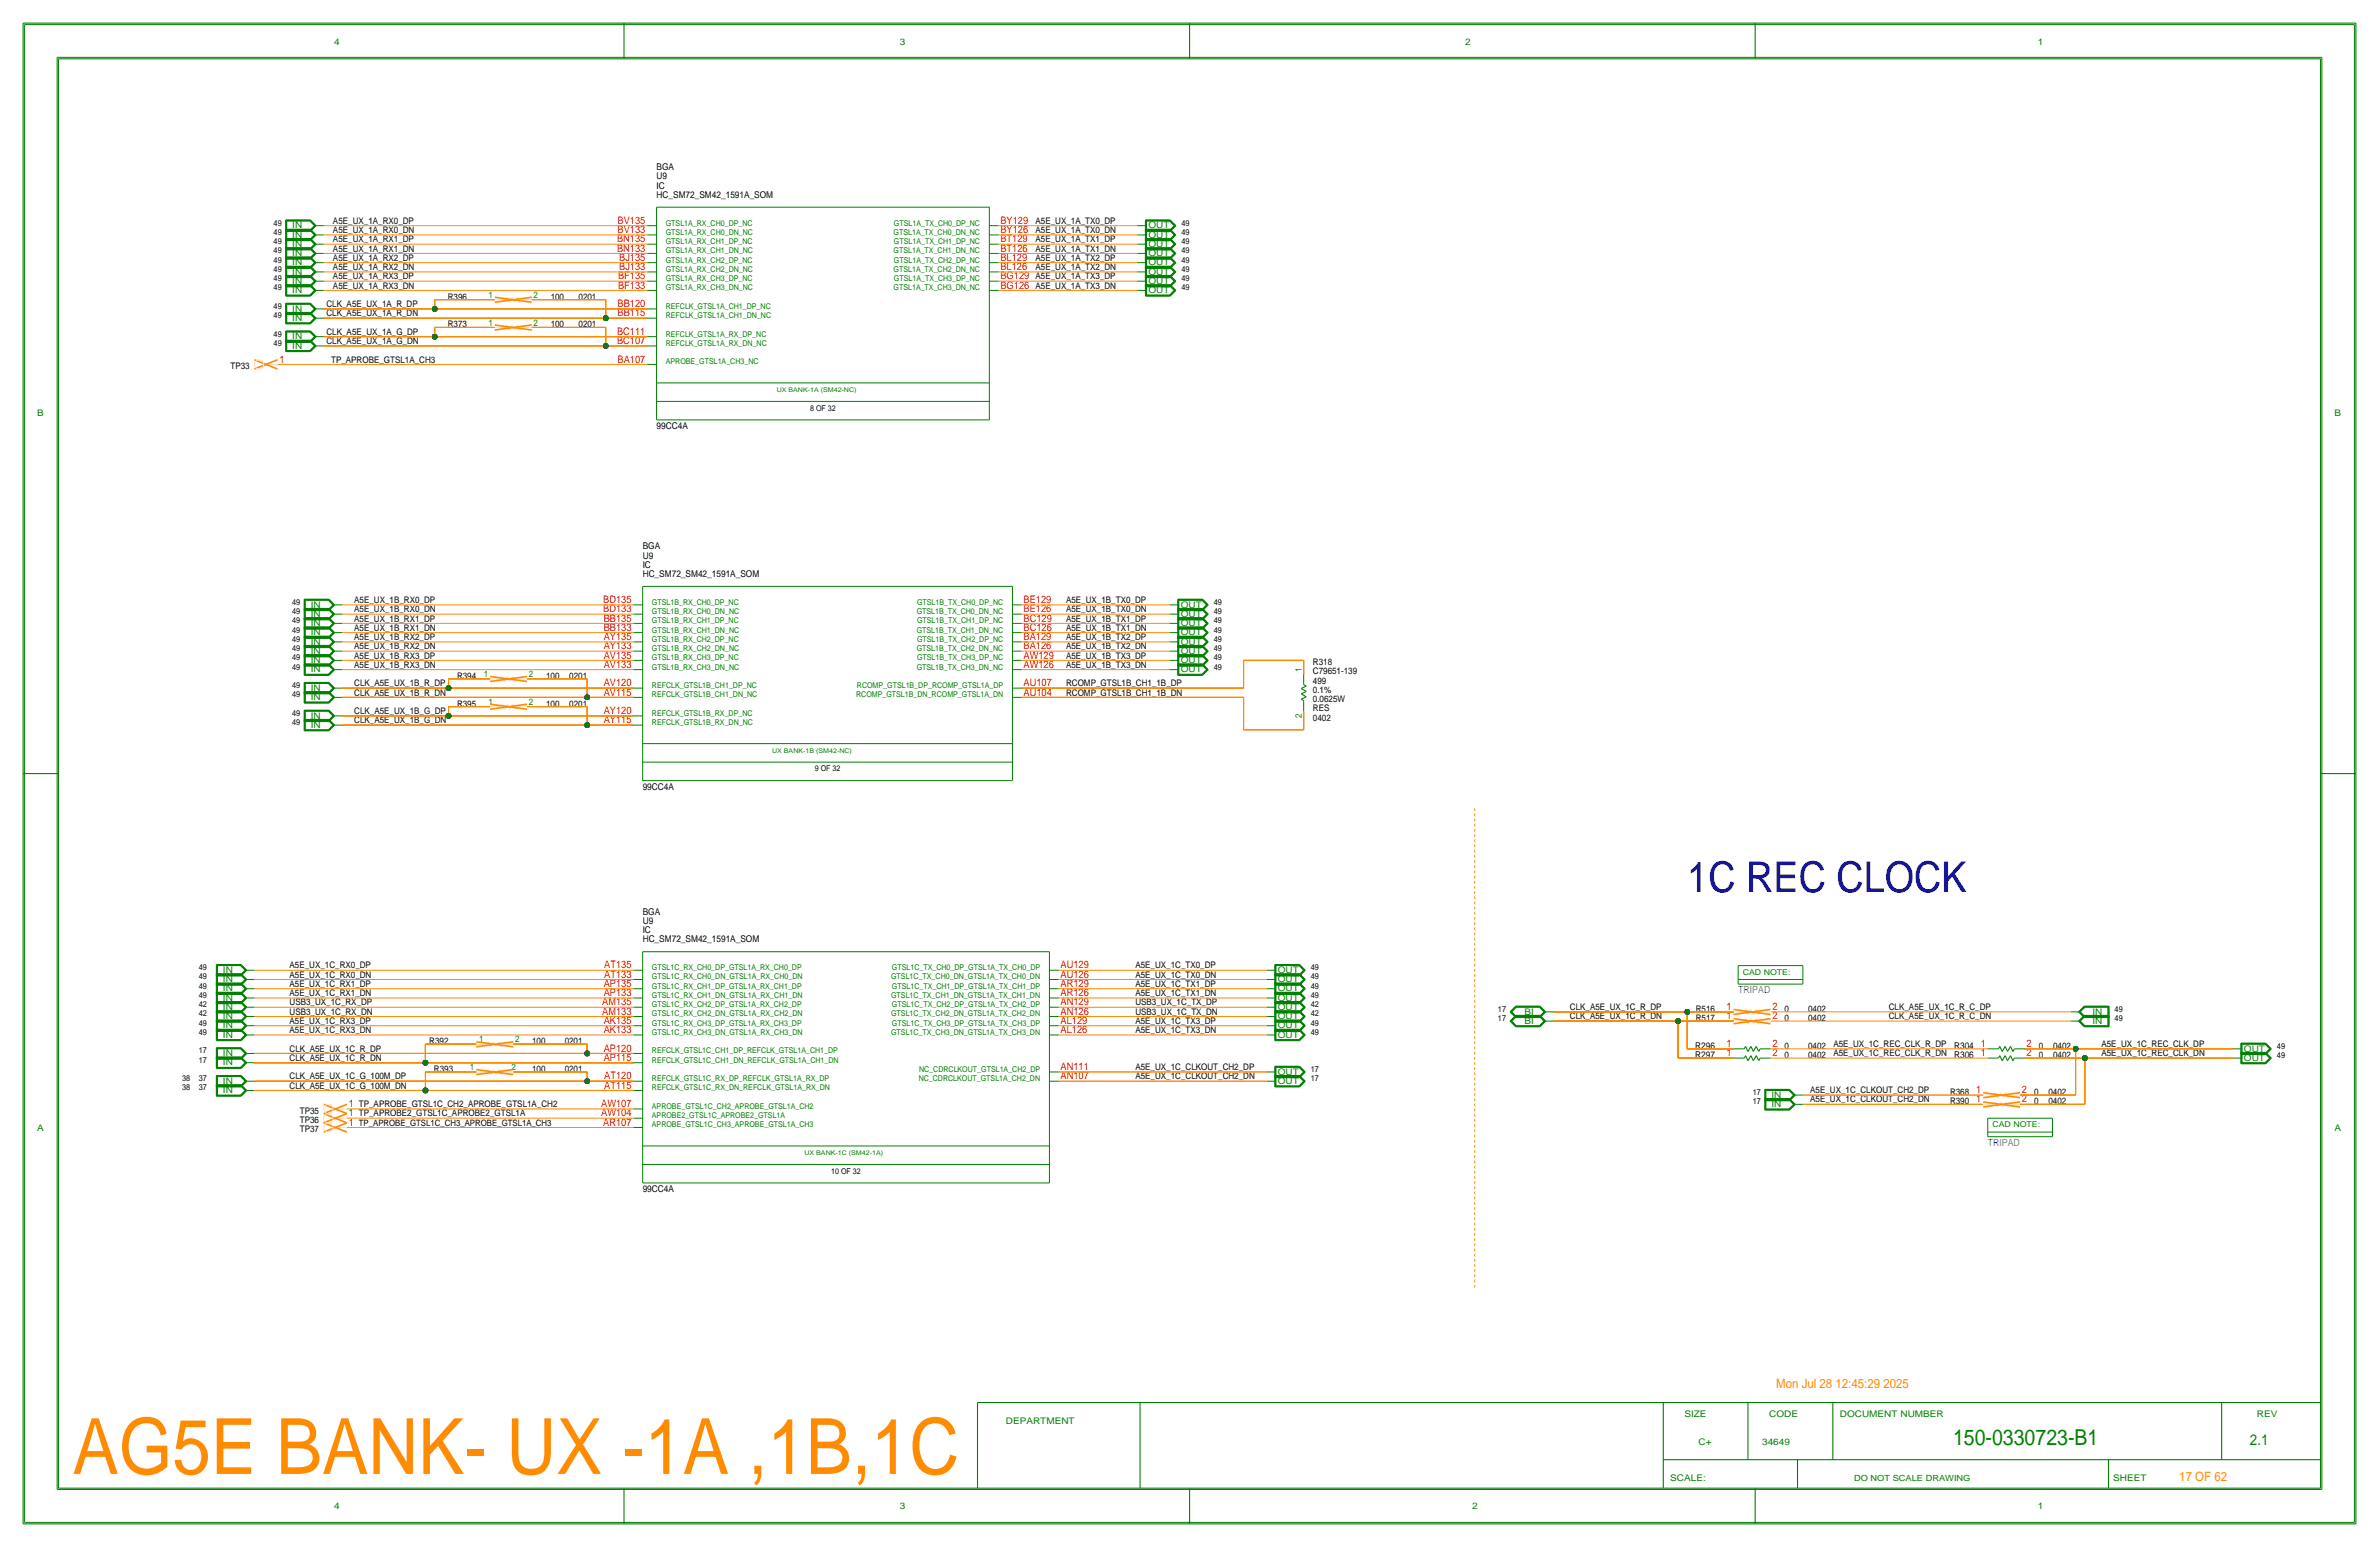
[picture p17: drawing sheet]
<svg xmlns="http://www.w3.org/2000/svg" width="654mm" height="425mm" viewBox="0 0 654 425" stroke-linecap="round" stroke-linejoin="round" font-family="sans-serif">
<defs><g id="words">
<text font-size="21.3" x="20" y="404.8">AG5E BANK- UX -1A ,1B,1C</text>
<text font-size="11.7" x="463.6" y="244.9">1C REC CLOCK</text>
<text font-size="6" x="536.6" y="397">150-0330723-B1</text>
<text font-size="4.1" x="618.2" y="397">2.1</text>
<g font-size="3.5">
<text x="488" y="381.3">Mon Jul 28 12:45:29 2025</text>
<text x="598.8" y="406.8">17 OF 62</text>
</g>
<g font-size="2.9">
<text x="169.7" y="64">BV133</text>
<text x="169.7" y="61.5">BV135</text>
<text x="274.9" y="64">BY126</text>
<text x="274.9" y="61.5">BY129</text>
<text x="169.6" y="66.5">BN135</text>
<text x="169.6" y="69.1">BN133</text>
<text x="170.1" y="71.6">BJ135</text>
<text x="274.9" y="69.1">BT126</text>
<text x="274.9" y="71.6">BL129</text>
<text x="274.9" y="66.5">BT129</text>
<text x="169.8" y="76.7">BF135</text>
<text x="170.1" y="74.2">BJ133</text>
<text x="274.9" y="74.2">BL126</text>
<text x="274.9" y="76.7">BG129</text>
<text x="169.8" y="79.2">BF133</text>
<text x="274.9" y="79.2">BG126</text>
<text x="169.7" y="86.9">BB115</text>
<text x="169.7" y="84.3">BB120</text>
<text x="169.6" y="94.5">BC107</text>
<text x="169.6" y="91.9">BC111</text>
<text x="76.8" y="99.6">1</text>
<text x="169.7" y="99.6">BA107</text>
<text x="165.7" y="165.6">BD135</text>
<text x="281.2" y="165.6">BE129</text>
<text x="165.7" y="168.1">BD133</text>
<text x="165.9" y="173.2">BB133</text>
<text x="165.9" y="170.7">BB135</text>
<text x="281.2" y="168.1">BE126</text>
<text x="281.2" y="173.2">BC126</text>
<text x="281.2" y="170.7">BC129</text>
<text x="165.9" y="175.8">AY135</text>
<text x="165.9" y="178.3">AY133</text>
<text x="281.2" y="175.8">BA129</text>
<text x="281.2" y="178.3">BA126</text>
<text x="165.9" y="180.8">AV135</text>
<text x="165.9" y="183.4">AV133</text>
<text x="281.2" y="180.8">AW129</text>
<text x="281.2" y="183.4">AW126</text>
<text x="165.9" y="191">AV115</text>
<text x="165.9" y="188.5">AV120</text>
<text x="281.2" y="191">AU104</text>
<text x="281.2" y="188.5">AU107</text>
<text x="165.9" y="196.1">AY120</text>
<text x="165.9" y="198.6">AY115</text>
<text x="166" y="268.5">AT133</text>
<text x="166" y="265.9">AT135</text>
<text x="291.4" y="265.9">AU129</text>
<text x="291.4" y="268.5">AU126</text>
<text x="165.9" y="273.6">AP133</text>
<text x="165.9" y="271">AP135</text>
<text x="291.4" y="271">AR129</text>
<text x="291.4" y="273.6">AR126</text>
<text x="165.5" y="276.1">AM135</text>
<text x="165.5" y="278.6">AM133</text>
<text x="165.9" y="281.2">AK135</text>
<text x="291.4" y="278.6">AN126</text>
<text x="291.4" y="281.2">AL129</text>
<text x="291.4" y="276.1">AN129</text>
<text x="474.4" y="279.9">1</text>
<text x="474.4" y="277.4">1</text>
<text x="487" y="279.9">2</text>
<text x="487" y="277.4">2</text>
<text x="165.9" y="283.7">AK133</text>
<text x="291.4" y="283.7">AL126</text>
<text x="474.4" y="287.5">1</text>
<text x="487" y="287.5">2</text>
<text x="544.2" y="287.5">1</text>
<text x="556.8" y="287.5">2</text>
<text x="165.9" y="291.3">AP115</text>
<text x="165.9" y="288.8">AP120</text>
<text x="291.4" y="293.9">AN111</text>
<text x="474.4" y="290.1">1</text>
<text x="487" y="290.1">2</text>
<text x="544.2" y="290.1">1</text>
<text x="556.8" y="290.1">2</text>
<text x="166" y="296.4">AT120</text>
<text x="166" y="299">AT115</text>
<text x="291.4" y="296.4">AN107</text>
<text x="95.8" y="304">1</text>
<text x="165.2" y="304">AW107</text>
<text x="543" y="302.8">1</text>
<text x="543" y="300.2">1</text>
<text x="555.5" y="302.8">2</text>
<text x="555.5" y="300.2">2</text>
<text x="95.8" y="309.1">1</text>
<text x="95.8" y="306.6">1</text>
<text x="165.2" y="306.6">AW104</text>
<text x="165.7" y="309.1">AR107</text>
</g>
<g font-size="2.7">
<text x="477.6" y="272.8">TRIPAD</text>
<text x="546.2" y="314.7">TRIPAD</text>
</g>
<g font-size="2.6">
<text x="180.4" y="46.7">BGA</text>
<text x="180.4" y="49.3">U9</text>
<text x="180.4" y="51.8">IC</text>
<text x="180.4" y="54.4">HC_SM72_SM42_1591A_SOM</text>
<text x="180.4" y="117.9">99CC4A</text>
<text x="176.6" y="156">IC</text>
<text x="176.6" y="153.4">U9</text>
<text x="176.6" y="150.9">BGA</text>
<text x="176.6" y="158.5">HC_SM72_SM42_1591A_SOM</text>
<text x="176.6" y="216.9">99CC4A</text>
<text x="176.6" y="251.2">BGA</text>
<text x="176.6" y="256.3">IC</text>
<text x="176.6" y="253.7">U9</text>
<text x="176.6" y="258.8">HC_SM72_SM42_1591A_SOM</text>
<text x="465.8" y="288">R296</text>
<text x="465.8" y="290.6">R297</text>
<text x="536.9" y="290.6">R306</text>
<text x="536.9" y="288">R304</text>
<text x="176.6" y="327.4">99CC4A</text>
</g>
<g font-size="2.5">
<text x="91.8" y="12.2">4</text>
<text x="247.2" y="12.2">3</text>
<text x="402.6" y="12.2">2</text>
<text x="559.9" y="12.2">1</text>
<text x="80.3" y="62.7">IN</text>
<text x="80.3" y="65.3">IN</text>
<text x="91.5" y="61.5">A5E_UX_1A_RX0_DP</text>
<text x="91.5" y="64">A5E_UX_1A_RX0_DN</text>
<text x="284.5" y="64">A5E_UX_1A_TX0_DN</text>
<text x="284.5" y="61.5">A5E_UX_1A_TX0_DP</text>
<text x="315.5" y="65.3">OUT</text>
<text x="315.5" y="62.7">OUT</text>
<text x="80.3" y="67.8">IN</text>
<text x="80.3" y="70.4">IN</text>
<text x="91.5" y="71.6">A5E_UX_1A_RX2_DP</text>
<text x="91.5" y="69.1">A5E_UX_1A_RX1_DN</text>
<text x="91.5" y="66.5">A5E_UX_1A_RX1_DP</text>
<text x="284.5" y="69.1">A5E_UX_1A_TX1_DN</text>
<text x="284.5" y="71.6">A5E_UX_1A_TX2_DP</text>
<text x="284.5" y="66.5">A5E_UX_1A_TX1_DP</text>
<text x="315.5" y="70.4">OUT</text>
<text x="315.5" y="67.8">OUT</text>
<text x="80.3" y="78">IN</text>
<text x="80.3" y="75.4">IN</text>
<text x="80.3" y="72.9">IN</text>
<text x="91.5" y="74.2">A5E_UX_1A_RX2_DN</text>
<text x="91.5" y="76.7">A5E_UX_1A_RX3_DP</text>
<text x="284.5" y="76.7">A5E_UX_1A_TX3_DP</text>
<text x="284.5" y="74.2">A5E_UX_1A_TX2_DN</text>
<text x="315.5" y="78">OUT</text>
<text x="315.5" y="75.4">OUT</text>
<text x="315.5" y="72.9">OUT</text>
<text x="80.3" y="80.5">IN</text>
<text x="91.5" y="79.2">A5E_UX_1A_RX3_DN</text>
<text x="123" y="82.3">R396</text>
<text x="134.2" y="81.8">1</text>
<text x="151.3" y="82.3">100</text>
<text x="159" y="82.3">0201</text>
<text x="284.5" y="79.2">A5E_UX_1A_TX3_DN</text>
<text x="315.5" y="80.5">OUT</text>
<text x="80.3" y="85.6">IN</text>
<text x="80.3" y="88.1">IN</text>
<text x="89.7" y="86.9">CLK_A5E_UX_1A_R_DN</text>
<text x="89.7" y="84.3">CLK_A5E_UX_1A_R_DP</text>
<text x="123" y="89.9">R373</text>
<text x="134.2" y="89.4">1</text>
<text x="146.6" y="89.4">2</text>
<text x="151.3" y="89.9">100</text>
<text x="159" y="89.9">0201</text>
<text x="80.3" y="93.2">IN</text>
<text x="80.3" y="95.8">IN</text>
<text x="89.7" y="94.5">CLK_A5E_UX_1A_G_DN</text>
<text x="89.7" y="91.9">CLK_A5E_UX_1A_G_DP</text>
<text x="63.3" y="101.3">TP33</text>
<text x="91" y="99.6">TP_APROBE_GTSL1A_CH3</text>
<text x="10.2" y="114.3">B</text>
<text x="641.5" y="114.3">B</text>
<text x="85.4" y="166.9">IN</text>
<text x="97.3" y="165.6">A5E_UX_1B_RX0_DP</text>
<text x="292.9" y="165.6">A5E_UX_1B_TX0_DP</text>
<text x="324.4" y="166.9">OUT</text>
<text x="85.4" y="172">IN</text>
<text x="85.4" y="169.4">IN</text>
<text x="97.3" y="168.1">A5E_UX_1B_RX0_DN</text>
<text x="97.3" y="173.2">A5E_UX_1B_RX1_DN</text>
<text x="97.3" y="170.7">A5E_UX_1B_RX1_DP</text>
<text x="292.9" y="168.1">A5E_UX_1B_TX0_DN</text>
<text x="292.9" y="173.2">A5E_UX_1B_TX1_DN</text>
<text x="292.9" y="170.7">A5E_UX_1B_TX1_DP</text>
<text x="324.4" y="169.4">OUT</text>
<text x="324.4" y="172">OUT</text>
<text x="85.4" y="179.6">IN</text>
<text x="85.4" y="177">IN</text>
<text x="85.4" y="174.5">IN</text>
<text x="97.3" y="175.8">A5E_UX_1B_RX2_DP</text>
<text x="97.3" y="178.3">A5E_UX_1B_RX2_DN</text>
<text x="292.9" y="175.8">A5E_UX_1B_TX2_DP</text>
<text x="292.9" y="178.3">A5E_UX_1B_TX2_DN</text>
<text x="324.4" y="177">OUT</text>
<text x="324.4" y="179.6">OUT</text>
<text x="324.4" y="174.5">OUT</text>
<text x="85.4" y="184.7">IN</text>
<text x="85.4" y="182.1">IN</text>
<text x="97.3" y="180.8">A5E_UX_1B_RX3_DP</text>
<text x="97.3" y="183.4">A5E_UX_1B_RX3_DN</text>
<text x="132.9" y="185.9">1</text>
<text x="145.3" y="185.9">2</text>
<text x="292.9" y="180.8">A5E_UX_1B_TX3_DP</text>
<text x="292.9" y="183.4">A5E_UX_1B_TX3_DN</text>
<text x="324.4" y="182.1">OUT</text>
<text x="324.4" y="184.7">OUT</text>
<text x="357.7" y="184.7" transform="rotate(-90 357.7 184.7)">1</text>
<text x="360.7" y="185.2">C79651-139</text>
<text x="360.7" y="182.6">R318</text>
<text x="85.4" y="189.7">IN</text>
<text x="97.3" y="188.5">CLK_A5E_UX_1B_R_DP</text>
<text x="97.3" y="191">CLK_A5E_UX_1B_R_DN</text>
<text x="125.6" y="186.4">R394</text>
<text x="150" y="186.4">100</text>
<text x="156.4" y="186.4">0201</text>
<text x="292.9" y="191">RCOMP_GTSL1B_CH1_1B_DN</text>
<text x="292.9" y="188.5">RCOMP_GTSL1B_CH1_1B_DP</text>
<text x="360.7" y="190.2">0.1%</text>
<text x="360.7" y="187.7">499</text>
<text x="85.4" y="197.4">IN</text>
<text x="85.4" y="192.3">IN</text>
<text x="97.3" y="196.1">CLK_A5E_UX_1B_G_DP</text>
<text x="125.6" y="194.1">R395</text>
<text x="134.2" y="193.5">1</text>
<text x="145.3" y="193.5">2</text>
<text x="150" y="194.1">100</text>
<text x="156.4" y="194.1">0201</text>
<text x="357.7" y="197.1" transform="rotate(-90 357.7 197.1)">2</text>
<text x="360.7" y="192.8">0.0625W</text>
<text x="360.7" y="197.9">0402</text>
<text x="360.7" y="195.3">RES</text>
<text x="85.4" y="199.9">IN</text>
<text x="97.3" y="198.6">CLK_A5E_UX_1B_G_DN</text>
<text x="61.3" y="269.7">IN</text>
<text x="61.3" y="267.2">IN</text>
<text x="79.6" y="268.5">A5E_UX_1C_RX0_DN</text>
<text x="79.6" y="265.9">A5E_UX_1C_RX0_DP</text>
<text x="312" y="265.9">A5E_UX_1C_TX0_DP</text>
<text x="312" y="268.5">A5E_UX_1C_TX0_DN</text>
<text x="61.3" y="274.8">IN</text>
<text x="61.3" y="272.3">IN</text>
<text x="79.6" y="271">A5E_UX_1C_RX1_DP</text>
<text x="79.6" y="273.6">A5E_UX_1C_RX1_DN</text>
<text x="312" y="271">A5E_UX_1C_TX1_DP</text>
<text x="312" y="273.6">A5E_UX_1C_TX1_DN</text>
<text x="61.3" y="279.9">IN</text>
<text x="61.3" y="277.4">IN</text>
<text x="79.6" y="276.1">USB3_UX_1C_RX_DP</text>
<text x="79.6" y="278.6">USB3_UX_1C_RX_DN</text>
<text x="79.6" y="281.2">A5E_UX_1C_RX3_DP</text>
<text x="312" y="278.6">USB3_UX_1C_TX_DN</text>
<text x="312" y="281.2">A5E_UX_1C_TX3_DP</text>
<text x="312" y="276.1">USB3_UX_1C_TX_DP</text>
<text x="418.8" y="278.6">BI</text>
<text x="418.8" y="281.2">BI</text>
<text x="431.3" y="279.9">CLK_A5E_UX_1C_R_DN</text>
<text x="431.3" y="277.4">CLK_A5E_UX_1C_R_DP</text>
<text x="465.9" y="277.9">R516</text>
<text x="465.9" y="280.4">R517</text>
<text x="490.3" y="277.9">0</text>
<text x="490.3" y="280.4">0</text>
<text x="496.8" y="277.9">0402</text>
<text x="496.8" y="280.4">0402</text>
<text x="519" y="279.9">CLK_A5E_UX_1C_R_C_DN</text>
<text x="519" y="277.4">CLK_A5E_UX_1C_R_C_DP</text>
<text x="574.9" y="281.2">IN</text>
<text x="574.9" y="278.6">IN</text>
<text x="61.3" y="285">IN</text>
<text x="61.3" y="282.4">IN</text>
<text x="79.6" y="283.7">A5E_UX_1C_RX3_DN</text>
<text x="118" y="286.8">R392</text>
<text x="131.7" y="286.3">1</text>
<text x="141.5" y="286.3">2</text>
<text x="146.2" y="286.8">100</text>
<text x="155.1" y="286.8">0201</text>
<text x="312" y="283.7">A5E_UX_1C_TX3_DN</text>
<text x="503.7" y="287.5">A5E_UX_1C_REC_CLK_R_DP</text>
<text x="577.4" y="287.5">A5E_UX_1C_REC_CLK_DP</text>
<text x="61.3" y="290.1">IN</text>
<text x="61.3" y="292.6">IN</text>
<text x="79.6" y="288.8">CLK_A5E_UX_1C_R_DP</text>
<text x="79.6" y="291.3">CLK_A5E_UX_1C_R_DN</text>
<text x="129.1" y="293.9">1</text>
<text x="140.5" y="293.9">2</text>
<text x="312" y="293.9">A5E_UX_1C_CLKOUT_CH2_DP</text>
<text x="490.3" y="288">0</text>
<text x="490.3" y="290.6">0</text>
<text x="496.8" y="290.6">0402</text>
<text x="496.8" y="288">0402</text>
<text x="503.7" y="290.1">A5E_UX_1C_REC_CLK_R_DN</text>
<text x="560.2" y="290.6">0</text>
<text x="560.2" y="288">0</text>
<text x="564.1" y="288">0402</text>
<text x="564.1" y="290.6">0402</text>
<text x="577.4" y="290.1">A5E_UX_1C_REC_CLK_DN</text>
<text x="616.5" y="291.3">OUT</text>
<text x="616.5" y="288.8">OUT</text>
<text x="61.3" y="297.7">IN</text>
<text x="79.6" y="296.4">CLK_A5E_UX_1C_G_100M_DP</text>
<text x="79.6" y="299">CLK_A5E_UX_1C_G_100M_DN</text>
<text x="119.2" y="294.4">R393</text>
<text x="146.2" y="294.4">100</text>
<text x="155.1" y="294.4">0201</text>
<text x="312" y="296.4">A5E_UX_1C_CLKOUT_CH2_DN</text>
<text x="61.3" y="300.2">IN</text>
<text x="82.4" y="305.8">TP35</text>
<text x="98.6" y="304">TP_APROBE_GTSL1C_CH2_APROBE_GTSL1A_CH2</text>
<text x="486.7" y="304">IN</text>
<text x="486.7" y="301.5">IN</text>
<text x="497.4" y="300.2">A5E_UX_1C_CLKOUT_CH2_DP</text>
<text x="497.4" y="302.8">A5E_UX_1C_CLKOUT_CH2_DN</text>
<text x="535.8" y="300.7">R368</text>
<text x="535.8" y="303.3">R390</text>
<text x="558.9" y="303.3">0</text>
<text x="558.9" y="300.7">0</text>
<text x="562.8" y="303.3">0402</text>
<text x="562.8" y="300.7">0402</text>
<text x="10.2" y="310.6">A</text>
<text x="82.4" y="308.4">TP36</text>
<text x="82.4" y="310.9">TP37</text>
<text x="98.6" y="306.6">TP_APROBE2_GTSL1C_APROBE2_GTSL1A</text>
<text x="641.5" y="310.6">A</text>
<text x="462.8" y="389.1">SIZE</text>
<text x="486.1" y="389.1">CODE</text>
<text x="505.5" y="389.1">DOCUMENT NUMBER</text>
<text x="620.1" y="389.1">REV</text>
<text x="276.4" y="391.1">DEPARTMENT</text>
<text x="466.7" y="397">C+</text>
<text x="484.2" y="397">34649</text>
<text x="458.9" y="406.8">SCALE:</text>
<text x="580.6" y="406.8">SHEET</text>
<text x="91.8" y="414.5">4</text>
<text x="247.2" y="414.5">3</text>
<text x="404.5" y="414.5">2</text>
<text x="559.9" y="414.5">1</text>
</g>
<g font-size="2.5" fill="#008000">
<text x="146.6" y="81.8">2</text>
<text x="351.1" y="269.7">OUT</text>
<text x="351.1" y="267.2">OUT</text>
<text x="351.1" y="272.3">OUT</text>
<text x="351.1" y="274.8">OUT</text>
<text x="351.1" y="277.4">OUT</text>
<text x="351.1" y="279.9">OUT</text>
<text x="351.1" y="285">OUT</text>
<text x="351.1" y="282.4">OUT</text>
<text x="351.1" y="295.1">OUT</text>
<text x="351.1" y="297.7">OUT</text>
</g>
<text font-size="2.4" x="98.6" y="309.1">TP_APROBE_GTSL1C_CH3_APROBE_GTSL1A_CH3</text>
<g font-size="2.3">
<text x="75.2" y="62">49</text>
<text x="75.2" y="64.5">49</text>
<text x="324.6" y="64.5">49</text>
<text x="324.6" y="62">49</text>
<text x="75.2" y="69.6">49</text>
<text x="75.2" y="67.1">49</text>
<text x="324.6" y="69.6">49</text>
<text x="324.6" y="67.1">49</text>
<text x="75.2" y="74.7">49</text>
<text x="75.2" y="72.1">49</text>
<text x="75.2" y="77.2">49</text>
<text x="324.6" y="77.2">49</text>
<text x="324.6" y="74.7">49</text>
<text x="324.6" y="72.1">49</text>
<text x="75.2" y="79.8">49</text>
<text x="324.6" y="79.8">49</text>
<text x="75.2" y="87.4">49</text>
<text x="75.2" y="84.8">49</text>
<text x="75.2" y="95">49</text>
<text x="75.2" y="92.5">49</text>
<text x="80.3" y="166.1">49</text>
<text x="333.5" y="166.1">49</text>
<text x="80.3" y="168.7">49</text>
<text x="80.3" y="173.7">49</text>
<text x="80.3" y="171.2">49</text>
<text x="333.5" y="168.7">49</text>
<text x="333.5" y="173.7">49</text>
<text x="333.5" y="171.2">49</text>
<text x="80.3" y="176.3">49</text>
<text x="80.3" y="178.8">49</text>
<text x="333.5" y="176.3">49</text>
<text x="333.5" y="178.8">49</text>
<text x="80.3" y="183.9">49</text>
<text x="80.3" y="181.4">49</text>
<text x="333.5" y="181.4">49</text>
<text x="333.5" y="183.9">49</text>
<text x="80.3" y="191.5">49</text>
<text x="80.3" y="189">49</text>
<text x="80.3" y="196.6">49</text>
<text x="80.3" y="199.1">49</text>
<text x="54.6" y="266.4">49</text>
<text x="54.6" y="269">49</text>
<text x="360.2" y="266.4">49</text>
<text x="360.2" y="269">49</text>
<text x="54.6" y="271.5">49</text>
<text x="54.6" y="274.1">49</text>
<text x="360.2" y="271.5">49</text>
<text x="360.2" y="274.1">49</text>
<text x="54.6" y="279.1">42</text>
<text x="54.6" y="281.7">49</text>
<text x="54.6" y="276.6">42</text>
<text x="360.2" y="279.1">42</text>
<text x="360.2" y="281.7">49</text>
<text x="360.2" y="276.6">42</text>
<text x="411.6" y="280.4">17</text>
<text x="411.6" y="277.9">17</text>
<text x="581" y="280.4">49</text>
<text x="581" y="277.9">49</text>
<text x="54.6" y="284.2">49</text>
<text x="360.2" y="284.2">49</text>
<text x="54.6" y="289.3">17</text>
<text x="54.6" y="291.8">17</text>
<text x="625.6" y="290.6">49</text>
<text x="625.6" y="288">49</text>
<text x="50" y="299.5">38</text>
<text x="50" y="296.9">38</text>
<text x="54.6" y="296.9">37</text>
<text x="54.6" y="299.5">37</text>
<text x="360.2" y="296.9">17</text>
<text x="360.2" y="294.4">17</text>
<text x="481.6" y="300.7">17</text>
<text x="481.6" y="303.3">17</text>
<text x="509.4" y="406.8">DO NOT SCALE DRAWING</text>
</g>
<g font-size="2.2">
<text x="182.9" y="64.5">GTSL1A_RX_CH0_DN_NC</text>
<text x="182.9" y="62">GTSL1A_RX_CH0_DP_NC</text>
<text x="245.5" y="64.5">GTSL1A_TX_CH0_DN_NC</text>
<text x="245.6" y="62">GTSL1A_TX_CH0_DP_NC</text>
<text x="182.9" y="67.1">GTSL1A_RX_CH1_DP_NC</text>
<text x="182.9" y="69.6">GTSL1A_RX_CH1_DN_NC</text>
<text x="245.5" y="69.6">GTSL1A_TX_CH1_DN_NC</text>
<text x="245.6" y="67.1">GTSL1A_TX_CH1_DP_NC</text>
<text x="182.9" y="77.2">GTSL1A_RX_CH3_DP_NC</text>
<text x="182.9" y="72.1">GTSL1A_RX_CH2_DP_NC</text>
<text x="182.9" y="74.7">GTSL1A_RX_CH2_DN_NC</text>
<text x="245.5" y="74.7">GTSL1A_TX_CH2_DN_NC</text>
<text x="245.6" y="72.1">GTSL1A_TX_CH2_DP_NC</text>
<text x="245.6" y="77.2">GTSL1A_TX_CH3_DP_NC</text>
<text x="182.9" y="79.8">GTSL1A_RX_CH3_DN_NC</text>
<text x="245.5" y="79.8">GTSL1A_TX_CH3_DN_NC</text>
<text x="182.9" y="87.4">REFCLK_GTSL1A_CH1_DN_NC</text>
<text x="182.9" y="84.8">REFCLK_GTSL1A_CH1_DP_NC</text>
<text x="182.9" y="95">REFCLK_GTSL1A_RX_DN_NC</text>
<text x="182.9" y="92.5">REFCLK_GTSL1A_RX_DP_NC</text>
<text x="182.9" y="100.1">APROBE_GTSL1A_CH3_NC</text>
<text x="222.6" y="112.8">8 OF 32</text>
<text x="179.1" y="166.1">GTSL1B_RX_CH0_DP_NC</text>
<text x="252" y="166.1">GTSL1B_TX_CH0_DP_NC</text>
<text x="179.1" y="168.7">GTSL1B_RX_CH0_DN_NC</text>
<text x="179.1" y="173.7">GTSL1B_RX_CH1_DN_NC</text>
<text x="179.1" y="171.2">GTSL1B_RX_CH1_DP_NC</text>
<text x="251.9" y="168.7">GTSL1B_TX_CH0_DN_NC</text>
<text x="251.9" y="173.7">GTSL1B_TX_CH1_DN_NC</text>
<text x="252" y="171.2">GTSL1B_TX_CH1_DP_NC</text>
<text x="179.1" y="176.3">GTSL1B_RX_CH2_DP_NC</text>
<text x="179.1" y="178.8">GTSL1B_RX_CH2_DN_NC</text>
<text x="251.9" y="178.8">GTSL1B_TX_CH2_DN_NC</text>
<text x="252" y="176.3">GTSL1B_TX_CH2_DP_NC</text>
<text x="179.1" y="181.4">GTSL1B_RX_CH3_DP_NC</text>
<text x="179.1" y="183.9">GTSL1B_RX_CH3_DN_NC</text>
<text x="251.9" y="183.9">GTSL1B_TX_CH3_DN_NC</text>
<text x="252" y="181.4">GTSL1B_TX_CH3_DP_NC</text>
<text x="179.1" y="191.5">REFCLK_GTSL1B_CH1_DN_NC</text>
<text x="179.1" y="189">REFCLK_GTSL1B_CH1_DP_NC</text>
<text x="235.2" y="191.5">RCOMP_GTSL1B_DN_RCOMP_GTSL1A_DN</text>
<text x="235.4" y="189">RCOMP_GTSL1B_DP_RCOMP_GTSL1A_DP</text>
<text x="179.1" y="196.6">REFCLK_GTSL1B_RX_DP_NC</text>
<text x="179.1" y="199.1">REFCLK_GTSL1B_RX_DN_NC</text>
<text x="223.9" y="211.8">9 OF 32</text>
<text x="179.1" y="269">GTSL1C_RX_CH0_DN_GTSL1A_RX_CH0_DN</text>
<text x="179.1" y="266.4">GTSL1C_RX_CH0_DP_GTSL1A_RX_CH0_DP</text>
<text x="244.8" y="269">GTSL1C_TX_CH0_DN_GTSL1A_TX_CH0_DN</text>
<text x="245.1" y="266.4">GTSL1C_TX_CH0_DP_GTSL1A_TX_CH0_DP</text>
<text x="478.8" y="267.7">CAD NOTE:</text>
<text x="179.1" y="274.1">GTSL1C_RX_CH1_DN_GTSL1A_RX_CH1_DN</text>
<text x="179.1" y="271.5">GTSL1C_RX_CH1_DP_GTSL1A_RX_CH1_DP</text>
<text x="244.8" y="274.1">GTSL1C_TX_CH1_DN_GTSL1A_TX_CH1_DN</text>
<text x="245.1" y="271.5">GTSL1C_TX_CH1_DP_GTSL1A_TX_CH1_DP</text>
<text x="179.1" y="276.6">GTSL1C_RX_CH2_DP_GTSL1A_RX_CH2_DP</text>
<text x="179.1" y="281.7">GTSL1C_RX_CH3_DP_GTSL1A_RX_CH3_DP</text>
<text x="179.1" y="279.1">GTSL1C_RX_CH2_DN_GTSL1A_RX_CH2_DN</text>
<text x="244.8" y="279.1">GTSL1C_TX_CH2_DN_GTSL1A_TX_CH2_DN</text>
<text x="245.1" y="281.7">GTSL1C_TX_CH3_DP_GTSL1A_TX_CH3_DP</text>
<text x="245.1" y="276.6">GTSL1C_TX_CH2_DP_GTSL1A_TX_CH2_DP</text>
<text x="179.1" y="284.2">GTSL1C_RX_CH3_DN_GTSL1A_RX_CH3_DN</text>
<text x="244.8" y="284.2">GTSL1C_TX_CH3_DN_GTSL1A_TX_CH3_DN</text>
<text x="179.1" y="291.8">REFCLK_GTSL1C_CH1_DN_REFCLK_GTSL1A_CH1_DN</text>
<text x="179.1" y="289.3">REFCLK_GTSL1C_CH1_DP_REFCLK_GTSL1A_CH1_DP</text>
<text x="179.1" y="296.9">REFCLK_GTSL1C_RX_DP_REFCLK_GTSL1A_RX_DP</text>
<text x="179.1" y="299.5">REFCLK_GTSL1C_RX_DN_REFCLK_GTSL1A_RX_DN</text>
<text x="252.4" y="296.9">NC_CDRCLKOUT_GTSL1A_CH2_DN</text>
<text x="252.5" y="294.4">NC_CDRCLKOUT_GTSL1A_CH2_DP</text>
<text x="179.1" y="304.5">APROBE_GTSL1C_CH2_APROBE_GTSL1A_CH2</text>
<text x="179.1" y="307.1">APROBE2_GTSL1C_APROBE2_GTSL1A</text>
<text x="179.1" y="309.6">APROBE_GTSL1C_CH3_APROBE_GTSL1A_CH3</text>
<text x="547.4" y="309.6">CAD NOTE:</text>
<text x="228.4" y="322.3">10 OF 32</text>
</g>
<g font-size="1.8">
<text x="213.4" y="107.7">UX BANK-1A (SM42-NC)</text>
<text x="212.1" y="206.8">UX BANK-1B (SM42-NC)</text>
<text x="221" y="317.2">UX BANK-1C (SM42-1A)</text>
</g>
</g></defs>
<!-- layer: Print Layer -->
<g fill="none" stroke="#000" stroke-width=".27">
<path d="M6.8 6.8h640.1zM6.8 6.8v411.3zM15.7 15.7h622.2zM15.7 15.7v393.3zM637.9 15.7v393.3zM646.9 6.8v411.3zM180.4 56.9h91.4zM180.4 56.9v58.4zM271.8 56.9v58.4zM78.5 75.6v3.2zM78.5 78.8h6.8zM78.5 75.6h6.8z"/>
<path d="M78.5 78.2v3.1zM78.5 78.2h6.8zM78.5 73.1v3.2zM78.5 76.3h6.8zM78.5 73.1h6.8zM78.5 70.6v3.1zM78.5 73.7h6.8zM78.5 70.6h6.8zM78.5 60.4v3.2zM78.5 63.6h6.8zM78.5 60.4h6.8zM78.5 62.9v3.2z"/>
<path d="M78.5 66.1h6.8zM78.5 62.9h6.8zM78.5 65.5v3.1zM78.5 68.6h6.8zM78.5 65.5h6.8zM78.5 68v3.2zM78.5 71.2h6.8zM78.5 68h6.8zM78.6 75.7h6.6zM78.6 75.7v3zM78.6 78.7h6.6zM78.6 78.3h6.6z"/>
<path d="M78.6 78.3v2.9zM78.6 73.2h6.6zM78.6 73.2v2.9zM78.6 76.1h6.6zM78.6 70.7h6.6zM78.6 70.7v2.9zM78.6 73.6h6.6zM78.6 60.5h6.6zM78.6 60.5v2.9zM78.6 63.4h6.6zM78.6 63h6.6zM78.6 63v3z"/>
<path d="M78.6 66h6.6zM78.6 65.6h6.6zM78.6 65.6v2.9zM78.6 68.5h6.6zM78.6 68.1h6.6zM78.6 68.1v3zM78.6 71.1h6.6zM78.7 75.8h6.5zM78.7 75.8v2.8zM78.7 78.6h6.5zM78.7 78.4h6.5zM78.7 78.4v2.7z"/>
<path d="M78.7 73.3h6.5zM78.7 73.3v2.7zM78.7 76h6.5zM78.7 70.8h6.5zM78.7 70.8v2.7zM78.7 73.5h6.5zM78.7 60.6h6.5zM78.7 60.6v2.7zM78.7 63.3h6.5zM78.7 63.1h6.5zM78.7 63.1v2.8zM78.7 65.9h6.5z"/>
<path d="M78.7 65.7h6.5zM78.7 65.7v2.7zM78.7 68.4h6.5zM78.7 68.2h6.5zM78.7 68.2v2.8zM78.7 71h6.5zM78.8 75.9h6.3zM78.8 75.9v2.6zM78.8 78.5h6.3zM78.8 78.5v2.5zM78.8 73.4h6.3zM78.8 73.4v2.5z"/>
<path d="M78.8 70.9h6.3zM78.8 70.9v2.5zM78.8 60.7h6.3zM78.8 60.7v2.5zM78.8 63.2h6.3zM78.8 63.2v2.6zM78.8 65.8h6.3zM78.8 65.8v2.5zM78.8 68.3h6.3zM78.8 68.3v2.6zM85.1 75.9l1.3 1.3zM85.1 78.5l1.3 1.3z"/>
<path d="M85.1 73.4l1.3 1.3zM85.1 70.9l1.3 1.2zM85.1 60.7l1.3 1.3zM85.1 63.2l1.3 1.3zM85.1 65.8l1.3 1.3zM85.1 68.3l1.3 1.3zM85.2 75.8l1.4 1.4zM85.2 78.6l1.4-1.4zM85.2 78.4l1.4 1.4zM85.2 73.3l1.4 1.4zM85.2 76l1.4-1.3zM85.2 70.8l1.4 1.3z"/>
<path d="M85.2 73.5l1.4-1.4zM85.2 60.6l1.4 1.4zM85.2 63.3l1.4-1.3zM85.2 63.1l1.4 1.4zM85.2 65.9l1.4-1.4zM85.2 65.7l1.4 1.4zM85.2 68.4l1.4-1.3zM85.2 68.2l1.4 1.4zM85.2 71l1.4-1.4zM85.2 75.7l1.5 1.5zM85.2 78.3l1.5 1.5zM85.2 73.2l1.5 1.5z"/>
<path d="M85.2 70.7l1.5 1.4zM85.2 60.5l1.5 1.5zM85.2 63l1.5 1.5zM85.2 65.6l1.5 1.5zM85.2 68.1l1.5 1.5zM85.3 75.6l1.6 1.6zM85.3 78.8l1.6-1.6zM85.3 78.2l1.6 1.6zM85.3 73.1l1.6 1.6zM85.3 76.3l1.6-1.6zM85.3 70.6l1.6 1.5zM85.3 73.7l1.6-1.6z"/>
<path d="M85.3 60.4l1.6 1.6zM85.3 63.6l1.6-1.6zM85.3 62.9l1.6 1.6zM85.3 66.1l1.6-1.6zM85.3 65.5l1.6 1.6zM85.3 68.6l1.6-1.5zM85.3 68l1.6 1.6zM85.3 71.2l1.6-1.6zM86.4 77.2h2.6zM86.4 77.2l-1.3 1.3zM86.4 79.8h2.6zM86.4 79.8l-1.3 1.2z"/>
<path d="M86.4 74.7h2.6zM86.4 74.7l-1.3 1.2zM86.4 72.1h2.6zM86.4 72.1l-1.3 1.3zM86.4 62h2.6zM86.4 62l-1.3 1.2zM86.4 64.5h2.6zM86.4 64.5l-1.3 1.3zM86.4 67.1h2.6zM86.4 67.1l-1.3 1.2zM86.4 69.6h2.6zM86.4 69.6l-1.3 1.3z"/>
<path d="M86.7 77.2l-1.5 1.5zM86.7 79.8l-1.5 1.4zM86.7 74.7l-1.5 1.4zM86.7 72.1l-1.5 1.5zM86.7 62l-1.5 1.4zM86.7 64.5l-1.5 1.5zM86.7 67.1l-1.5 1.4zM86.7 69.6l-1.5 1.5zM89 67.1h88.9zM89 64.5h88.9zM89 62h88.9zM89 69.6h88.9z"/>
<path d="M89 72.1h88.9zM89 74.7h88.9zM89 79.8h88.9zM89 77.2h88.9zM177.9 74.7h2.5zM177.9 79.8h2.5zM177.9 77.2h2.5zM177.9 72.1h2.5zM177.9 69.6h2.5zM177.9 62h2.5zM177.9 67.1h2.5zM177.9 64.5h2.5z"/>
<path d="M271.8 74.7h2.6zM271.8 79.8h2.6zM271.8 77.2h2.6zM271.8 72.1h2.6zM271.8 69.6h2.6zM271.8 62h2.6zM271.8 64.5h2.6zM271.8 67.1h2.6zM274.4 62h38.1zM274.4 64.5h38.1zM274.4 67.1h38.1zM274.4 72.1h38.1z"/>
<path d="M274.4 69.6h38.1zM274.4 74.7h38.1zM274.4 77.2h38.1zM274.4 79.8h38.1zM312.5 79.8h2.5zM312.5 77.2h2.5zM312.5 74.7h2.5zM312.5 72.1h2.5zM312.5 69.6h2.5zM312.5 67.1h2.5zM312.5 64.5h2.5zM312.5 62h2.5z"/>
<path d="M314.7 78.2h6.8zM314.7 78.2v3.1zM314.7 75.6h6.8zM314.7 78.8h6.8zM314.7 75.6v3.2zM314.7 73.1h6.8zM314.7 76.3h6.8zM314.7 73.1v3.2zM314.7 70.6h6.8zM314.7 73.7h6.8zM314.7 70.6v3.1zM314.7 68h6.8z"/>
<path d="M314.7 71.2h6.8zM314.7 68v3.2zM314.7 65.5h6.8zM314.7 68.6h6.8zM314.7 65.5v3.1zM314.7 62.9h6.8zM314.7 66.1h6.8zM314.7 62.9v3.2zM314.7 60.4h6.8zM314.7 63.6h6.8zM314.7 60.4v3.2zM314.8 78.3h6.7z"/>
<path d="M314.8 78.3v2.9zM314.8 75.7h6.7zM314.8 75.7v3zM314.8 78.7h6.7zM314.8 73.2h6.7zM314.8 73.2v2.9zM314.8 76.1h6.7zM314.8 70.7h6.7zM314.8 70.7v2.9zM314.8 73.6h6.7zM314.8 68.1h6.7zM314.8 68.1v3z"/>
<path d="M314.8 71.1h6.7zM314.8 65.6h6.7zM314.8 65.6v2.9zM314.8 68.5h6.7zM314.8 63h6.7zM314.8 63v3zM314.8 66h6.7zM314.8 60.5h6.7zM314.8 60.5v2.9zM314.8 63.4h6.7zM314.9 78.4h6.5zM314.9 78.4v2.7z"/>
<path d="M314.9 75.8h6.5zM314.9 75.8v2.8zM314.9 78.6h6.5zM314.9 73.3h6.5zM314.9 73.3v2.7zM314.9 76h6.5zM314.9 70.8h6.5zM314.9 70.8v2.7zM314.9 73.5h6.5zM314.9 68.2h6.5zM314.9 68.2v2.8zM314.9 71h6.5z"/>
<path d="M314.9 65.7h6.5zM314.9 65.7v2.7zM314.9 68.4h6.5zM314.9 63.1h6.5zM314.9 63.1v2.8zM314.9 65.9h6.5zM314.9 60.6h6.5zM314.9 60.6v2.7zM314.9 63.3h6.5zM315 78.5h6.4zM315 78.5v2.5zM315 75.9h6.4z"/>
<path d="M315 75.9v2.6zM315 73.4h6.4zM315 73.4v2.5zM315 70.9h6.4zM315 70.9v2.5zM315 68.3h6.4zM315 68.3v2.6zM315 65.8h6.4zM315 65.8v2.5zM315 63.2h6.4zM315 63.2v2.6zM315 60.7h6.4z"/>
<path d="M315 60.7v2.5zM321.4 78.5l1.2 1.3zM321.4 75.9l1.2 1.3zM321.4 73.4l1.2 1.3zM321.4 70.9l1.2 1.2zM321.4 68.3l1.2 1.3zM321.4 65.8l1.2 1.3zM321.4 63.2l1.2 1.3zM321.4 60.7l1.2 1.3zM321.4 78.4l1.4 1.4zM321.4 75.8l1.4 1.4zM321.4 78.6l1.4-1.4z"/>
<path d="M321.4 73.3l1.4 1.4zM321.4 76l1.4-1.3zM321.4 70.8l1.4 1.3zM321.4 73.5l1.4-1.4zM321.4 68.2l1.4 1.4zM321.4 71l1.4-1.4zM321.4 65.7l1.4 1.4zM321.4 68.4l1.4-1.3zM321.4 63.1l1.4 1.4zM321.4 65.9l1.4-1.4zM321.4 60.6l1.4 1.4zM321.4 63.3l1.4-1.3z"/>
<path d="M321.5 78.3l1.4 1.5zM321.5 75.7l1.4 1.5zM321.5 78.7l1.4-1.5zM321.5 73.2l1.4 1.5zM321.5 76.1l1.4-1.4zM321.5 70.7l1.4 1.4zM321.5 73.6l1.4-1.5zM321.5 68.1l1.4 1.5zM321.5 71.1l1.4-1.5zM321.5 65.6l1.4 1.5zM321.5 68.5l1.4-1.4zM321.5 63l1.4 1.5z"/>
<path d="M321.5 66l1.4-1.5zM321.5 60.5l1.4 1.5zM321.5 63.4l1.4-1.4zM321.5 78.2l1.6 1.6zM321.5 75.6l1.6 1.6zM321.5 78.8l1.6-1.6zM321.5 73.1l1.6 1.6zM321.5 76.3l1.6-1.6zM321.5 70.6l1.6 1.5zM321.5 73.7l1.6-1.6zM321.5 68l1.6 1.6zM321.5 71.2l1.6-1.6z"/>
<path d="M321.5 65.5l1.6 1.6zM321.5 68.6l1.6-1.5zM321.5 62.9l1.6 1.6zM321.5 66.1l1.6-1.6zM321.5 60.4l1.6 1.6zM321.5 63.6l1.6-1.6zM322.6 79.8l-1.2 1.2zM322.6 77.2l-1.2 1.3zM322.6 74.7l-1.2 1.2zM322.6 72.1l-1.2 1.3zM322.6 69.6l-1.2 1.3zM322.6 67.1l-1.2 1.2z"/>
<path d="M322.6 64.5l-1.2 1.3zM322.6 62l-1.2 1.2zM78.5 83.3v3.1zM78.5 86.4h6.8zM78.5 83.3h6.8zM78.5 85.8v3.2zM78.5 89h6.8zM78.5 85.8h6.8zM78.5 90.9v3.1zM78.5 94h6.8zM78.5 90.9h6.8zM78.5 93.4v3.2z"/>
<path d="M78.5 96.6h6.8zM78.5 93.4h6.8zM78.5 81.3h6.8zM78.6 83.4h6.6zM78.6 83.4v2.9zM78.6 86.3h6.6zM78.6 85.9h6.6zM78.6 85.9v2.9zM78.6 88.8h6.6zM78.6 91h6.6zM78.6 91v2.9zM78.6 93.9h6.6z"/>
<path d="M78.6 93.5h6.6zM78.6 93.5v3zM78.6 96.5h6.6zM78.6 81.2h6.6zM78.7 83.5h6.5zM78.7 83.5v2.7zM78.7 86.2h6.5zM78.7 86h6.5zM78.7 86v2.7zM78.7 88.7h6.5zM78.7 91.1h6.5zM78.7 91.1v2.7z"/>
<path d="M78.7 93.8h6.5zM78.7 93.6h6.5zM78.7 93.6v2.8zM78.7 96.4h6.5zM78.7 81.1h6.5zM78.8 83.6h6.3zM78.8 83.6v2.5zM78.8 86.1h6.3zM78.8 86.1v2.5zM78.8 88.6h6.3zM78.8 91.2h6.3zM78.8 91.2v2.5z"/>
<path d="M78.8 93.7h6.3zM78.8 93.7v2.6zM78.8 96.3h6.3zM78.8 81h6.3zM85.1 83.6l1.3 1.2zM85.1 86.1l1.3 1.3zM85.1 91.2l1.3 1.3zM85.1 93.7l1.3 1.3zM85.2 83.5l1.4 1.3zM85.2 86.2l1.4-1.4zM85.2 86l1.4 1.4zM85.2 88.7l1.4-1.3z"/>
<path d="M85.2 91.1l1.4 1.4zM85.2 93.8l1.4-1.3zM85.2 93.6l1.4 1.4zM85.2 96.4l1.4-1.4zM85.2 81.1l1.4-1.3zM85.2 83.4l1.5 1.4zM85.2 85.9l1.5 1.5zM85.2 91l1.5 1.5zM85.2 93.5l1.5 1.5zM85.3 83.3l1.6 1.5zM85.3 86.4l1.6-1.6zM85.3 85.8l1.6 1.6z"/>
<path d="M85.3 89l1.6-1.6zM85.3 90.9l1.6 1.6zM85.3 94l1.6-1.5zM85.3 93.4l1.6 1.6zM85.3 96.6l1.6-1.6zM85.3 81.3l1.6-1.5zM86.4 84.8h2.6zM86.4 84.8l-1.3 1.3zM86.4 87.4h2.6zM86.4 87.4l-1.3 1.2zM86.4 92.5h2.6zM86.4 92.5l-1.3 1.2z"/>
<path d="M86.4 95h2.6zM86.4 95l-1.3 1.3zM86.7 84.8l-1.5 1.5zM86.7 87.4l-1.5 1.4zM86.7 92.5l-1.5 1.4zM86.7 95l-1.5 1.5zM89 92.5h30.4zM89 95h77.4zM89 84.8h30.4zM89 87.4h77.4zM119.4 92.5h58.5zM119.4 89.9v2.6z"/>
<path d="M119.4 89.9h16.5zM119.4 84.8h58.5zM119.4 82.3v2.5zM119.4 82.3h16.5zM135.9 82.3h3zM135.9 89.9h3zM143.3 82.3h2.8zM143.3 89.9h2.8zM146.1 89.9h20.3zM146.1 82.3h20.3zM166.4 95h11.5zM166.4 89.9v5.1z"/>
<path d="M166.4 82.3v5.1zM166.4 87.4h11.5zM177.9 92.5h2.5zM177.9 95h2.5zM177.9 87.4h2.5zM177.9 84.8h2.5zM314.7 81.3h6.8zM314.8 81.2h6.7zM314.9 81.1h6.5zM315 81h6.4zM321.4 81.1l1.4-1.3zM321.5 81.2l1.4-1.4z"/>
<path d="M321.5 81.3l1.6-1.5zM72.4 100.1h3.9zM76.3 100.1h101.6zM177.9 100.1h2.5zM180.4 115.3h91.4zM180.4 110.2h91.4zM180.4 105.2h91.4zM83.6 179.8v3.1zM83.6 179.8h6.8zM83.6 169.6v3.2zM83.6 172.8h6.8zM83.6 169.6h6.8z"/>
<path d="M83.6 177.2v3.2zM83.6 177.2h6.8zM83.6 174.7v3.2zM83.6 177.9h6.8zM83.6 174.7h6.8zM83.6 172.2v3.1zM83.6 175.3h6.8zM83.6 172.2h6.8zM83.6 167.1v3.1zM83.6 170.2h6.8zM83.6 167.1h6.8zM83.6 164.5v3.2z"/>
<path d="M83.6 167.7h6.8zM83.6 164.5h6.8zM83.7 179.9h6.6zM83.7 179.9v2.9zM83.7 169.7h6.6zM83.7 169.7v3zM83.7 172.7h6.6zM83.7 177.3h6.6zM83.7 177.3v3zM83.7 174.8h6.6zM83.7 174.8v2.9zM83.7 177.7h6.6z"/>
<path d="M83.7 172.3h6.6zM83.7 172.3v2.9zM83.7 175.2h6.6zM83.7 167.2h6.6zM83.7 167.2v2.9zM83.7 170.1h6.6zM83.7 164.6h6.6zM83.7 164.6v3zM83.7 167.6h6.6zM83.8 180h6.5zM83.8 180v2.7zM83.8 169.8h6.5z"/>
<path d="M83.8 169.8v2.8zM83.8 172.6h6.5zM83.8 177.4h6.5zM83.8 177.4v2.8zM83.8 174.9h6.5zM83.8 174.9v2.7zM83.8 177.6h6.5zM83.8 172.4h6.5zM83.8 172.4v2.7zM83.8 175.1h6.5zM83.8 167.3h6.5zM83.8 167.3v2.7z"/>
<path d="M83.8 170h6.5zM83.8 164.7h6.5zM83.8 164.7v2.8zM83.8 167.5h6.5zM83.9 169.9h6.3zM83.9 169.9v2.6zM83.9 172.5h6.3zM83.9 177.5h6.3zM83.9 177.5v2.6zM83.9 175h6.3zM83.9 175v2.5zM83.9 172.5v2.5z"/>
<path d="M83.9 167.4h6.3zM83.9 167.4v2.5zM83.9 164.8h6.3zM83.9 164.8v2.6zM90.2 169.9l1.3 1.3zM90.2 177.5l1.3 1.3zM90.2 175l1.3 1.3zM90.2 172.5l1.3 1.2zM90.2 167.4l1.3 1.3zM90.2 164.8l1.3 1.3zM90.3 180l1.3 1.4zM90.3 169.8l1.3 1.4z"/>
<path d="M90.3 172.6l1.3-1.4zM90.3 177.4l1.3 1.4zM90.3 174.9l1.3 1.4zM90.3 177.6l1.3-1.3zM90.3 172.4l1.3 1.3zM90.3 175.1l1.3-1.4zM90.3 167.3l1.3 1.4zM90.3 170l1.3-1.3zM90.3 164.7l1.3 1.4zM90.3 167.5l1.3-1.4zM90.3 179.9l1.5 1.5zM90.3 169.7l1.5 1.5z"/>
<path d="M90.3 177.3l1.5 1.5zM90.3 174.8l1.5 1.5zM90.3 172.3l1.5 1.4zM90.3 167.2l1.5 1.5zM90.3 164.6l1.5 1.5zM90.4 179.8l1.5 1.6zM90.4 169.6l1.5 1.6zM90.4 172.8l1.5-1.6zM90.4 177.2l1.5 1.6zM90.4 174.7l1.5 1.6zM90.4 177.9l1.5-1.6zM90.4 172.2l1.5 1.5z"/>
<path d="M90.4 175.3l1.5-1.6zM90.4 167.1l1.5 1.6zM90.4 170.2l1.5-1.5zM90.4 164.5l1.5 1.6zM90.4 167.7l1.5-1.6zM91.5 171.2h2.5zM91.5 171.2l-1.3 1.3zM91.5 178.8h2.5zM91.5 178.8l-1.3 1.3zM91.5 176.3h2.5zM91.5 176.3l-1.3 1.2zM91.5 173.7h2.5z"/>
<path d="M91.5 173.7l-1.3 1.3zM91.5 168.7h2.5zM91.5 168.7l-1.3 1.2zM91.5 166.1h2.5zM91.5 166.1l-1.3 1.3zM91.8 171.2l-1.5 1.5zM91.8 178.8l-1.5 1.5zM91.8 176.3l-1.5 1.4zM91.8 173.7l-1.5 1.5zM91.8 168.7l-1.5 1.4zM91.8 166.1l-1.5 1.5zM94 178.8h80z"/>
<path d="M94 171.2h80zM94 173.7h80zM94 176.3h80zM94 168.7h80zM94 166.1h80zM174 178.8h2.6zM174 171.2h2.6zM174 173.7h2.6zM174 176.3h2.6zM174 168.7h2.6zM174 166.1h2.6zM176.6 161h101.6z"/>
<path d="M176.6 161v53.4zM278.2 178.8h2.5zM278.2 171.2h2.5zM278.2 173.7h2.5zM278.2 168.7h2.5zM278.2 166.1h2.5zM278.2 176.3h2.5zM278.2 161v53.4zM280.7 178.8h40.7zM280.7 171.2h40.7zM280.7 173.7h40.7zM280.7 176.3h40.7z"/>
<path d="M280.7 168.7h40.7zM280.7 166.1h40.7zM321.4 176.3h2.5zM321.4 178.8h2.5zM321.4 173.7h2.5zM321.4 168.7h2.5zM321.4 171.2h2.5zM321.4 166.1h2.5zM323.6 179.8h6.8zM323.6 179.8v3.1zM323.6 174.7h6.8zM323.6 177.9h6.8z"/>
<path d="M323.6 174.7v3.2zM323.6 177.2h6.8zM323.6 177.2v3.2zM323.6 172.2h6.8zM323.6 175.3h6.8zM323.6 172.2v3.1zM323.6 167.1h6.8zM323.6 170.2h6.8zM323.6 167.1v3.1zM323.6 169.6h6.8zM323.6 172.8h6.8zM323.6 169.6v3.2z"/>
<path d="M323.6 164.5h6.8zM323.6 167.7h6.8zM323.6 164.5v3.2zM323.7 179.9h6.7zM323.7 179.9v2.9zM323.7 174.8h6.7zM323.7 174.8v2.9zM323.7 177.7h6.7zM323.7 177.3h6.7zM323.7 177.3v3zM323.7 172.3h6.7zM323.7 172.3v2.9z"/>
<path d="M323.7 175.2h6.7zM323.7 167.2h6.7zM323.7 167.2v2.9zM323.7 170.1h6.7zM323.7 169.7h6.7zM323.7 169.7v3zM323.7 172.7h6.7zM323.7 164.6h6.7zM323.7 164.6v3zM323.7 167.6h6.7zM323.8 180h6.5zM323.8 180v2.7z"/>
<path d="M323.8 174.9h6.5zM323.8 174.9v2.7zM323.8 177.6h6.5zM323.8 177.4h6.5zM323.8 177.4v2.8zM323.8 172.4h6.5zM323.8 172.4v2.7zM323.8 175.1h6.5zM323.8 167.3h6.5zM323.8 167.3v2.7zM323.8 170h6.5zM323.8 169.8h6.5z"/>
<path d="M323.8 169.8v2.8zM323.8 172.6h6.5zM323.8 164.7h6.5zM323.8 164.7v2.8zM323.8 167.5h6.5zM323.9 175h6.4zM323.9 175v2.5zM323.9 177.5h6.4zM323.9 177.5v2.6zM323.9 172.5h6.4zM323.9 172.5v2.5zM323.9 167.4h6.4z"/>
<path d="M323.9 167.4v2.5zM323.9 169.9h6.4zM323.9 169.9v2.6zM323.9 164.8h6.4zM323.9 164.8v2.6zM330.3 175l1.2 1.3zM330.3 177.5l1.2 1.3zM330.3 172.5l1.2 1.2zM330.3 167.4l1.2 1.3zM330.3 169.9l1.2 1.3zM330.3 164.8l1.2 1.3zM330.3 180l1.4 1.4z"/>
<path d="M330.3 174.9l1.4 1.4zM330.3 177.6l1.4-1.3zM330.3 177.4l1.4 1.4zM330.3 172.4l1.4 1.3zM330.3 175.1l1.4-1.4zM330.3 167.3l1.4 1.4zM330.3 170l1.4-1.3zM330.3 169.8l1.4 1.4zM330.3 172.6l1.4-1.4zM330.3 164.7l1.4 1.4zM330.3 167.5l1.4-1.4zM330.4 179.9l1.4 1.5z"/>
<path d="M330.4 174.8l1.4 1.5zM330.4 177.7l1.4-1.4zM330.4 177.3l1.4 1.5zM330.4 172.3l1.4 1.4zM330.4 175.2l1.4-1.5zM330.4 167.2l1.4 1.5zM330.4 170.1l1.4-1.4zM330.4 169.7l1.4 1.5zM330.4 172.7l1.4-1.5zM330.4 164.6l1.4 1.5zM330.4 167.6l1.4-1.5zM330.4 179.8l1.6 1.6z"/>
<path d="M330.4 174.7l1.6 1.6zM330.4 177.9l1.6-1.6zM330.4 177.2l1.6 1.6zM330.4 172.2l1.6 1.5zM330.4 175.3l1.6-1.6zM330.4 167.1l1.6 1.6zM330.4 170.2l1.6-1.5zM330.4 169.6l1.6 1.6zM330.4 172.8l1.6-1.6zM330.4 164.5l1.6 1.6zM330.4 167.7l1.6-1.6zM331.5 176.3l-1.2 1.2z"/>
<path d="M331.5 178.8l-1.2 1.3zM331.5 173.7l-1.2 1.3zM331.5 168.7l-1.2 1.2zM331.5 171.2l-1.2 1.3zM331.5 166.1l-1.2 1.3zM83.6 197.6v3.1zM83.6 197.6h6.8zM83.6 195v3.2zM83.6 198.2h6.8zM83.6 195h6.8zM83.6 187.4v3.2zM83.6 190.6h6.8z"/>
<path d="M83.6 187.4h6.8zM83.6 189.9v3.2zM83.6 193.1h6.8zM83.6 189.9h6.8zM83.6 182.3v3.2zM83.6 185.5h6.8zM83.6 182.3h6.8zM83.6 182.9h6.8zM83.6 180.4h6.8zM83.7 197.7h6.6zM83.7 197.7v2.9zM83.7 195.1h6.6z"/>
<path d="M83.7 195.1v3zM83.7 198.1h6.6zM83.7 187.5h6.6zM83.7 187.5v2.9zM83.7 190.4h6.6zM83.7 190h6.6zM83.7 190v3zM83.7 193h6.6zM83.7 182.4h6.6zM83.7 182.4v3zM83.7 185.4h6.6zM83.7 182.8h6.6z"/>
<path d="M83.7 180.3h6.6zM83.8 197.8h6.5zM83.8 197.8v2.7zM83.8 195.2h6.5zM83.8 195.2v2.8zM83.8 198h6.5zM83.8 187.6h6.5zM83.8 187.6v2.7zM83.8 190.3h6.5zM83.8 190.1h6.5zM83.8 190.1v2.8zM83.8 192.9h6.5z"/>
<path d="M83.8 182.5h6.5zM83.8 182.5v2.8zM83.8 185.3h6.5zM83.8 182.7h6.5zM83.8 180.2h6.5zM83.9 197.9h6.3zM83.9 197.9v2.5zM83.9 195.3h6.3zM83.9 195.3v2.6zM83.9 187.7h6.3zM83.9 187.7v2.5zM83.9 190.2h6.3z"/>
<path d="M83.9 190.2v2.6zM83.9 192.8h6.3zM83.9 182.6h6.3zM83.9 182.6v2.6zM83.9 185.2h6.3zM83.9 180.1h6.3zM83.9 180.1v2.5zM90.2 197.9l1.3 1.2zM90.2 195.3l1.3 1.3zM90.2 187.7l1.3 1.3zM90.2 190.2l1.3 1.3zM90.2 182.6l1.3 1.3z"/>
<path d="M90.2 180.1l1.3 1.3zM90.3 197.8l1.3 1.3zM90.3 195.2l1.3 1.4zM90.3 198l1.3-1.4zM90.3 187.6l1.3 1.4zM90.3 190.3l1.3-1.3zM90.3 190.1l1.3 1.4zM90.3 192.9l1.3-1.4zM90.3 182.5l1.3 1.4zM90.3 185.3l1.3-1.4zM90.3 182.7l1.3-1.3zM90.3 180.2l1.3-1.4z"/>
<path d="M90.3 197.7l1.5 1.4zM90.3 195.1l1.5 1.5zM90.3 187.5l1.5 1.5zM90.3 190l1.5 1.5zM90.3 182.4l1.5 1.5zM90.4 197.6l1.5 1.5zM90.4 195l1.5 1.6zM90.4 198.2l1.5-1.6zM90.4 187.4l1.5 1.6zM90.4 190.6l1.5-1.6zM90.4 189.9l1.5 1.6zM90.4 193.1l1.5-1.6z"/>
<path d="M90.4 182.3l1.5 1.6zM90.4 185.5l1.5-1.6zM90.4 182.9l1.5-1.5zM90.4 180.4l1.5-1.6zM91.5 199.1h2.5zM91.5 199.1l-1.3 1.3zM91.5 196.6h2.5zM91.5 196.6l-1.3 1.3zM91.5 189h2.5zM91.5 189l-1.3 1.2zM91.5 191.5h2.5zM91.5 191.5l-1.3 1.3z"/>
<path d="M91.5 183.9h2.5zM91.5 183.9l-1.3 1.3zM91.5 181.4h2.5zM91.5 181.4l-1.3 1.2zM91.8 199.1l-1.5 1.5zM91.8 196.6l-1.5 1.5zM91.8 189l-1.5 1.4zM91.8 191.5l-1.5 1.5zM91.8 183.9l-1.5 1.5zM91.8 181.4l-1.5 1.4zM94 183.9h80zM94 181.4h80z"/>
<path d="M94 196.6h29.2zM94 191.5h67.3zM94 189h29.2zM94 199.1h67.3zM123.2 196.6h50.8zM123.2 194.1v2.5zM123.2 194.1h11.5zM123.2 189h50.8zM123.2 186.4v2.6zM123.2 186.4h11.5zM134.7 194.1h2.9zM134.7 186.4h2.9z"/>
<path d="M142 194.1h2.8zM142 186.4h2.8zM144.8 186.4h16.5zM144.8 194.1h16.5zM161.3 186.4v5.1zM161.3 191.5h12.7zM161.3 199.1h12.7zM161.3 194.1v5zM174 199.1h2.6zM174 196.6h2.6zM174 191.5h2.6zM174 189h2.6z"/>
<path d="M174 183.9h2.6zM174 181.4h2.6zM278.2 191.5h2.5zM278.2 189h2.5zM278.2 183.9h2.5zM278.2 181.4h2.5zM280.7 189h61zM280.7 183.9h40.7zM280.7 181.4h40.7zM280.7 191.5h61zM321.4 181.4h2.5zM321.4 183.9h2.5z"/>
<path d="M323.6 182.9h6.8zM323.6 182.3h6.8zM323.6 185.5h6.8zM323.6 182.3v3.2zM323.6 180.4h6.8zM323.7 182.8h6.7zM323.7 182.4h6.7zM323.7 182.4v3zM323.7 185.4h6.7zM323.7 180.3h6.7zM323.8 182.7h6.5zM323.8 182.5h6.5z"/>
<path d="M323.8 182.5v2.8zM323.8 185.3h6.5zM323.8 180.2h6.5zM323.9 180.1h6.4zM323.9 180.1v2.5zM323.9 182.6h6.4zM323.9 182.6v2.6zM323.9 185.2h6.4zM330.3 180.1l1.2 1.3zM330.3 182.6l1.2 1.3zM330.3 182.7l1.4-1.3zM330.3 182.5l1.4 1.4z"/>
<path d="M330.3 185.3l1.4-1.4zM330.3 180.2l1.4-1.4zM330.4 182.8l1.4-1.4zM330.4 182.4l1.4 1.5zM330.4 185.4l1.4-1.5zM330.4 180.3l1.4-1.5zM330.4 182.9l1.6-1.5zM330.4 182.3l1.6 1.6zM330.4 185.5l1.6-1.6zM330.4 180.4l1.6-1.6zM331.5 181.4l-1.2 1.2zM331.5 183.9l-1.2 1.3z"/>
<path d="M341.7 181.4v7.6zM341.7 181.4h16.5zM341.7 191.5v8.9zM358.2 192.4v2.9zM358.2 185.2v2.8zM358.2 181.4v3.8zM358.2 195.3v5.1zM83.6 200.7h6.8zM83.7 200.6h6.6zM83.8 200.5h6.5zM83.9 200.4h6.3zM90.3 200.5l1.3-1.4z"/>
<path d="M90.4 200.7l1.5-1.6zM176.6 214.4h101.6zM176.6 209.3h101.6zM176.6 204.2h101.6zM341.7 200.4h16.5zM59.4 272.5v3.1zM59.4 275.6h6.8zM59.4 272.5h6.8zM59.4 270v3.1zM59.4 273.1h6.8zM59.4 270h6.8zM59.4 267.4v3.2z"/>
<path d="M59.4 270.6h6.8zM59.4 267.4h6.8zM59.4 264.9v3.1zM59.4 268h6.8zM59.4 264.9h6.8zM59.4 277.6v3.1zM59.4 277.6h6.8zM59.4 275v3.2zM59.4 278.2h6.8zM59.4 275h6.8zM59.5 272.6h6.7zM59.5 272.6v2.9z"/>
<path d="M59.5 275.5h6.7zM59.5 270.1h6.7zM59.5 270.1v2.9zM59.5 273h6.7zM59.5 267.5h6.7zM59.5 267.5v3zM59.5 270.5h6.7zM59.5 265h6.7zM59.5 265v2.9zM59.5 267.9h6.7zM59.5 277.7h6.7zM59.5 277.7v2.9z"/>
<path d="M59.5 275.1h6.7zM59.5 275.1v3zM59.5 278.1h6.7zM59.6 272.7h6.5zM59.6 272.7v2.7zM59.6 275.4h6.5zM59.6 270.2h6.5zM59.6 270.2v2.7zM59.6 272.9h6.5zM59.6 267.6h6.5zM59.6 267.6v2.8zM59.6 270.4h6.5z"/>
<path d="M59.6 265.1h6.5zM59.6 265.1v2.7zM59.6 267.8h6.5zM59.6 277.8h6.5zM59.6 277.8v2.7zM59.6 275.2h6.5zM59.6 275.2v2.8zM59.6 278h6.5zM59.7 272.8h6.4zM59.7 272.8v2.5zM59.7 275.3h6.4zM59.7 270.3h6.4z"/>
<path d="M59.7 270.3v2.5zM59.7 267.7h6.4zM59.7 267.7v2.6zM59.7 265.2h6.4zM59.7 265.2v2.5zM59.7 277.9h6.4zM59.7 277.9v2.5zM59.7 275.3v2.6zM66.1 272.8l1.3 1.3zM66.1 270.3l1.3 1.2zM66.1 267.7l1.3 1.3zM66.1 265.2l1.3 1.2z"/>
<path d="M66.1 277.9l1.3 1.2zM66.1 275.3l1.3 1.3zM66.1 272.7l1.4 1.4zM66.1 275.4l1.4-1.3zM66.1 270.2l1.4 1.3zM66.1 272.9l1.4-1.4zM66.1 267.6l1.4 1.4zM66.1 270.4l1.4-1.4zM66.1 265.1l1.4 1.3zM66.1 267.8l1.4-1.4zM66.1 277.8l1.4 1.3zM66.1 275.2l1.4 1.4z"/>
<path d="M66.1 278l1.4-1.4zM66.2 272.6l1.5 1.5zM66.2 270.1l1.5 1.4zM66.2 267.5l1.5 1.5zM66.2 265l1.5 1.4zM66.2 277.7l1.5 1.4zM66.2 275.1l1.5 1.5zM66.2 272.5l1.6 1.6zM66.2 275.6l1.6-1.5zM66.2 270l1.6 1.5zM66.2 273.1l1.6-1.6zM66.2 267.4l1.6 1.6z"/>
<path d="M66.2 270.6l1.6-1.6zM66.2 264.9l1.6 1.5zM66.2 268l1.6-1.6zM66.2 277.6l1.6 1.5zM66.2 275l1.6 1.6zM66.2 278.2l1.6-1.6zM67.4 274.1h2.5zM67.4 274.1l-1.3 1.2zM67.4 271.5h2.5zM67.4 271.5l-1.3 1.3zM67.4 269h2.5zM67.4 269l-1.3 1.3z"/>
<path d="M67.4 266.4h2.5zM67.4 266.4l-1.3 1.3zM67.4 279.1h2.5zM67.4 279.1l-1.3 1.3zM67.4 276.6h2.5zM67.4 276.6l-1.3 1.3zM67.7 274.1l-1.5 1.4zM67.7 271.5l-1.5 1.5zM67.7 269l-1.5 1.5zM67.7 266.4l-1.5 1.5zM67.7 279.1l-1.5 1.5zM67.7 276.6l-1.5 1.5z"/>
<path d="M69.9 276.6h104.1zM69.9 266.4h104.1zM69.9 279.1h104.1zM69.9 274.1h104.1zM69.9 271.5h104.1zM69.9 269h104.1zM174 279.1h2.6zM174 276.6h2.6zM174 269h2.6zM174 271.5h2.6zM174 274.1h2.6zM174 266.4h2.6z"/>
<path d="M176.6 261.4v63.5zM176.6 261.4h111.7zM288.3 274.1h2.6zM288.3 271.5h2.6zM288.3 276.6h2.6zM288.3 279.1h2.6zM288.3 266.4h2.6zM288.3 261.4v63.5zM288.3 269h2.6zM290.9 274.1h57.1zM290.9 276.6h57.1zM290.9 271.5h57.1z"/>
<path d="M290.9 269h57.1zM290.9 279.1h57.1zM290.9 266.4h57.1zM348 271.5h2.6zM348 274.1h2.6zM348 269h2.6zM348 266.4h2.6zM348 276.6h2.6zM348 279.1h2.6zM350.3 270h6.8zM350.3 273.1h6.8zM350.3 270v3.1z"/>
<path d="M350.3 272.5h6.8zM350.3 275.6h6.8zM350.3 272.5v3.1zM350.3 267.4h6.8zM350.3 270.6h6.8zM350.3 267.4v3.2zM350.3 264.9h6.8zM350.3 268h6.8zM350.3 264.9v3.1zM350.3 275h6.8zM350.3 278.2h6.8zM350.3 275v3.2z"/>
<path d="M350.3 277.6h6.8zM350.3 277.6v3.1zM350.4 270.1h6.6zM350.4 270.1v2.9zM350.4 273h6.6zM350.4 272.6h6.6zM350.4 272.6v2.9zM350.4 275.5h6.6zM350.4 267.5h6.6zM350.4 267.5v3zM350.4 270.5h6.6zM350.4 265h6.6z"/>
<path d="M350.4 265v2.9zM350.4 267.9h6.6zM350.4 275.1h6.6zM350.4 275.1v3zM350.4 278.1h6.6zM350.4 277.7h6.6zM350.4 277.7v2.9zM350.5 270.2h6.5zM350.5 270.2v2.7zM350.5 272.9h6.5zM350.5 272.7h6.5zM350.5 272.7v2.7z"/>
<path d="M350.5 275.4h6.5zM350.5 267.6h6.5zM350.5 267.6v2.8zM350.5 270.4h6.5zM350.5 265.1h6.5zM350.5 265.1v2.7zM350.5 267.8h6.5zM350.5 275.2h6.5zM350.5 275.2v2.8zM350.5 278h6.5zM350.5 277.8h6.5zM350.5 277.8v2.7z"/>
<path d="M350.6 270.3h6.3zM350.6 270.3v2.5zM350.6 272.8h6.3zM350.6 272.8v2.5zM350.6 275.3h6.3zM350.6 267.7h6.3zM350.6 267.7v2.6zM350.6 265.2h6.3zM350.6 265.2v2.5zM350.6 275.3v2.6zM350.6 277.9h6.3zM350.6 277.9v2.5z"/>
<path d="M356.9 270.3l1.3 1.2zM356.9 272.8l1.3 1.3zM356.9 267.7l1.3 1.3zM356.9 265.2l1.3 1.2zM356.9 275.3l1.3 1.3zM356.9 277.9l1.3 1.2zM357 270.2l1.3 1.3zM357 272.9l1.3-1.4zM357 272.7l1.3 1.4zM357 275.4l1.3-1.3zM357 267.6l1.3 1.4zM357 270.4l1.3-1.4z"/>
<path d="M357 265.1l1.3 1.3zM357 267.8l1.3-1.4zM357 275.2l1.3 1.4zM357 278l1.3-1.4zM357 277.8l1.3 1.3zM357 270.1l1.5 1.4zM357 273l1.5-1.5zM357 272.6l1.5 1.5zM357 275.5l1.5-1.4zM357 267.5l1.5 1.5zM357 270.5l1.5-1.5zM357 265l1.5 1.4z"/>
<path d="M357 267.9l1.5-1.5zM357 275.1l1.5 1.5zM357 278.1l1.5-1.5zM357 277.7l1.5 1.4zM357.1 270l1.5 1.5zM357.1 273.1l1.5-1.6zM357.1 272.5l1.5 1.6zM357.1 275.6l1.5-1.5zM357.1 267.4l1.5 1.6zM357.1 270.6l1.5-1.6zM357.1 264.9l1.5 1.5zM357.1 268l1.5-1.6z"/>
<path d="M357.1 275l1.5 1.6zM357.1 278.2l1.5-1.6zM357.1 277.6l1.5 1.5zM358.2 271.5l-1.3 1.3zM358.2 274.1l-1.3 1.2zM358.2 269l-1.3 1.3zM358.2 266.4l-1.3 1.3zM358.2 276.6l-1.3 1.3zM358.2 279.1l-1.3 1.3zM414.9 277.9l1.6 1.6zM415 277.9l1.5 1.4zM415.2 277.9l1.4 1.3z"/>
<path d="M415.2 277.9l1.4-1.4zM415.3 277.9l1.3 1.2zM415.3 277.9l1.3-1.3zM416.5 279.5h6.6zM416.5 276.3h6.6zM416.5 276.3l-1.6 1.6zM416.5 278.8h6.6zM416.5 278.8l-1.6 1.6zM416.5 279.3h6.6zM416.5 276.4h6.6zM416.5 276.4l-1.5 1.5zM416.5 278.9h6.6z"/>
<path d="M416.5 278.9l-1.5 1.5zM416.6 279.2h6.4zM416.6 276.5h6.4zM416.6 279h6.4zM416.6 279.1h6.4zM416.6 276.6h6.4zM423 276.6l1.2 1.3zM423 279.1l1.2-1.2zM423 279.1l1.2 1.3zM423 276.5l1.4 1.4zM423 279.2l1.4-1.3zM423 279l1.4 1.4z"/>
<path d="M423.1 276.4l1.4 1.5zM423.1 278.9l1.4 1.5zM423.1 276.3l1.6 1.6zM423.1 279.5l1.6-1.6zM423.1 278.8l1.6 1.6zM424.2 277.9h2.6zM424.5 277.9l-1.4 1.4zM426.8 277.9h36.8zM463.6 277.9v10.1zM463.6 277.9h12.7zM476.3 277.9h2.9zM477.6 265.2h17.8z"/>
<path d="M477.6 270.3h17.8zM477.6 269h17.8zM477.6 265.2v5.1zM483.6 277.9h2.9zM486.5 277.9h82.5zM495.4 265.2v5.1zM569 277.9h2.6zM571.1 277.9l1.6-1.6zM571.1 277.9l1.6 1.6zM571.2 277.9l1.5 1.4zM571.4 277.9l1.4-1.4zM571.4 277.9l1.4 1.3z"/>
<path d="M571.6 277.9l1.2 1.2zM572.7 278.8h6.8zM572.7 279.5h6.8zM572.7 276.3h6.8zM572.7 278.9l-1.5 1.5zM572.7 278.9h6.7zM572.7 276.4l-1.5 1.5zM572.7 276.4h6.7zM572.7 279.3h6.7zM572.8 279h6.5zM572.8 276.5h6.5zM572.8 279.2h6.5z"/>
<path d="M572.8 279.1l-1.2 1.3zM572.8 279.1h6.4zM572.8 276.6l-1.2 1.3zM572.8 276.6h6.4zM579.2 279.1v2.6zM579.2 276.6v2.5zM579.3 279v2.8zM579.3 276.5v2.7zM579.4 278.9v3zM579.4 276.4v2.9zM579.5 278.8v3.2zM579.5 276.3v3.2z"/>
<path d="M59.4 297.9v3.1zM59.4 297.9h6.8zM59.4 295.4v3.1zM59.4 298.5h6.8zM59.4 295.4h6.8zM59.4 287.7v3.2zM59.4 290.9h6.8zM59.4 287.7h6.8zM59.4 290.3v3.1zM59.4 293.4h6.8zM59.4 290.3h6.8zM59.4 282.7v3.1z"/>
<path d="M59.4 285.8h6.8zM59.4 282.7h6.8zM59.4 280.1v3.2zM59.4 283.3h6.8zM59.4 280.1h6.8zM59.4 280.7h6.8zM59.5 298h6.7zM59.5 298v2.9zM59.5 295.5h6.7zM59.5 295.5v2.9zM59.5 298.4h6.7zM59.5 287.8h6.7z"/>
<path d="M59.5 287.8v3zM59.5 290.8h6.7zM59.5 290.4h6.7zM59.5 290.4v2.9zM59.5 293.3h6.7zM59.5 282.8h6.7zM59.5 282.8v2.9zM59.5 285.7h6.7zM59.5 280.2h6.7zM59.5 280.2v3zM59.5 283.2h6.7zM59.5 280.6h6.7z"/>
<path d="M59.6 298.1h6.5zM59.6 298.1v2.7zM59.6 295.6h6.5zM59.6 295.6v2.7zM59.6 298.3h6.5zM59.6 287.9h6.5zM59.6 287.9v2.8zM59.6 290.7h6.5zM59.6 290.5h6.5zM59.6 290.5v2.7zM59.6 293.2h6.5zM59.6 282.9h6.5z"/>
<path d="M59.6 282.9v2.7zM59.6 285.6h6.5zM59.6 280.3h6.5zM59.6 280.3v2.8zM59.6 283.1h6.5zM59.6 280.5h6.5zM59.7 298.2h6.4zM59.7 298.2v2.5zM59.7 295.7h6.4zM59.7 295.7v2.5zM59.7 288h6.4zM59.7 288v2.6z"/>
<path d="M59.7 290.6h6.4zM59.7 290.6v2.5zM59.7 293.1h6.4zM59.7 283h6.4zM59.7 283v2.5zM59.7 285.5h6.4zM59.7 280.4h6.4zM59.7 280.4v2.6zM66.1 298.2l1.3 1.3zM66.1 295.7l1.3 1.2zM66.1 288l1.3 1.3zM66.1 290.6l1.3 1.2z"/>
<path d="M66.1 283l1.3 1.2zM66.1 280.4l1.3 1.3zM66.1 298.1l1.4 1.4zM66.1 295.6l1.4 1.3zM66.1 298.3l1.4-1.4zM66.1 287.9l1.4 1.4zM66.1 290.7l1.4-1.4zM66.1 290.5l1.4 1.3zM66.1 293.2l1.4-1.4zM66.1 282.9l1.4 1.3zM66.1 285.6l1.4-1.4zM66.1 280.3l1.4 1.4z"/>
<path d="M66.1 283.1l1.4-1.4zM66.1 280.5l1.4-1.4zM66.2 298l1.5 1.5zM66.2 295.5l1.5 1.4zM66.2 287.8l1.5 1.5zM66.2 290.4l1.5 1.4zM66.2 282.8l1.5 1.4zM66.2 280.2l1.5 1.5zM66.2 297.9l1.6 1.6zM66.2 295.4l1.6 1.5zM66.2 298.5l1.6-1.6zM66.2 287.7l1.6 1.6z"/>
<path d="M66.2 290.9l1.6-1.6zM66.2 290.3l1.6 1.5zM66.2 293.4l1.6-1.6zM66.2 282.7l1.6 1.5zM66.2 285.8l1.6-1.6zM66.2 280.1l1.6 1.6zM66.2 283.3l1.6-1.6zM66.2 280.7l1.6-1.6zM67.4 299.5h2.5zM67.4 299.5l-1.3 1.2zM67.4 296.9h2.5zM67.4 296.9l-1.3 1.3z"/>
<path d="M67.4 289.3h2.5zM67.4 289.3l-1.3 1.3zM67.4 291.8h2.5zM67.4 291.8l-1.3 1.3zM67.4 284.2h2.5zM67.4 284.2l-1.3 1.3zM67.4 281.7h2.5zM67.4 281.7l-1.3 1.3zM67.7 299.5l-1.5 1.4zM67.7 296.9l-1.5 1.5zM67.7 289.3l-1.5 1.5zM67.7 291.8l-1.5 1.5z"/>
<path d="M67.7 284.2l-1.5 1.5zM67.7 281.7l-1.5 1.5zM69.9 284.2h104.1zM69.9 296.9h91.4zM69.9 299.5h47zM69.9 281.7h104.1zM69.9 291.8h47zM69.9 289.3h91.4zM116.9 294.4v5.1zM116.9 299.5h57.1zM116.9 294.4h14zM116.9 291.8h57.1z"/>
<path d="M116.9 286.8v5zM116.9 286.8h14zM130.9 294.4h2.9zM130.9 286.8h2.9zM138.2 294.4h2.8zM138.2 286.8h2.8zM141 294.4h20.3zM141 286.8h20.3zM161.3 296.9h12.7zM161.3 294.4v2.5zM161.3 289.3h12.7zM161.3 286.8v2.5z"/>
<path d="M174 296.9h2.6zM174 299.5h2.6zM174 291.8h2.6zM174 289.3h2.6zM174 281.7h2.6zM174 284.2h2.6zM288.3 296.9h2.6zM288.3 294.4h2.6zM288.3 284.2h2.6zM288.3 281.7h2.6zM290.9 281.7h57.1zM290.9 284.2h57.1z"/>
<path d="M290.9 294.4h57.1zM290.9 296.9h57.1zM348 284.2h2.6zM348 281.7h2.6zM348 294.4h2.6zM348 296.9h2.6zM350.3 282.7h6.8zM350.3 285.8h6.8zM350.3 282.7v3.1zM350.3 280.1h6.8zM350.3 283.3h6.8zM350.3 280.1v3.2z"/>
<path d="M350.3 292.8h6.8zM350.3 296h6.8zM350.3 292.8v3.2zM350.3 295.4h6.8zM350.3 298.5h6.8zM350.3 295.4v3.1zM350.3 280.7h6.8zM350.4 282.8h6.6zM350.4 282.8v2.9zM350.4 285.7h6.6zM350.4 280.2h6.6zM350.4 280.2v3z"/>
<path d="M350.4 283.2h6.6zM350.4 292.9h6.6zM350.4 292.9v3zM350.4 295.9h6.6zM350.4 295.5h6.6zM350.4 295.5v2.9zM350.4 298.4h6.6zM350.4 280.6h6.6zM350.5 282.9h6.5zM350.5 282.9v2.7zM350.5 285.6h6.5zM350.5 280.3h6.5z"/>
<path d="M350.5 280.3v2.8zM350.5 283.1h6.5zM350.5 293h6.5zM350.5 293v2.8zM350.5 295.8h6.5zM350.5 295.6h6.5zM350.5 295.6v2.7zM350.5 298.3h6.5zM350.5 280.5h6.5zM350.6 283h6.3zM350.6 283v2.5zM350.6 285.5h6.3z"/>
<path d="M350.6 280.4h6.3zM350.6 280.4v2.6zM350.6 293.1h6.3zM350.6 293.1v2.6zM350.6 295.7h6.3zM350.6 295.7v2.5zM350.6 298.2h6.3zM356.9 283l1.3 1.2zM356.9 280.4l1.3 1.3zM356.9 293.1l1.3 1.3zM356.9 295.7l1.3 1.2zM357 282.9l1.3 1.3z"/>
<path d="M357 285.6l1.3-1.4zM357 280.3l1.3 1.4zM357 283.1l1.3-1.4zM357 293l1.3 1.4zM357 295.8l1.3-1.4zM357 295.6l1.3 1.3zM357 298.3l1.3-1.4zM357 280.5l1.3-1.4zM357 282.8l1.5 1.4zM357 285.7l1.5-1.5zM357 280.2l1.5 1.5zM357 283.2l1.5-1.5z"/>
<path d="M357 292.9l1.5 1.5zM357 295.9l1.5-1.5zM357 295.5l1.5 1.4zM357 298.4l1.5-1.5zM357 280.6l1.5-1.5zM357.1 282.7l1.5 1.5zM357.1 285.8l1.5-1.6zM357.1 280.1l1.5 1.6zM357.1 283.3l1.5-1.6zM357.1 292.8l1.5 1.6zM357.1 296l1.5-1.6zM357.1 295.4l1.5 1.5z"/>
<path d="M357.1 298.5l1.5-1.6zM357.1 280.7l1.5-1.6zM358.2 284.2l-1.3 1.3zM358.2 281.7l-1.3 1.3zM358.2 294.4l-1.3 1.3zM358.2 296.9l-1.3 1.3zM414.9 280.4l1.6 1.6zM415 280.4l1.5 1.5zM415.2 280.4l1.4 1.4zM415.2 280.4l1.4-1.4zM415.3 280.4l1.3 1.3zM415.3 280.4l1.3-1.3z"/>
<path d="M416.5 282h6.6zM416.5 281.9h6.6zM416.6 281.8h6.4zM416.6 281.7h6.4zM423 281.7l1.2-1.3zM423 281.8l1.4-1.4zM423.1 282l1.6-1.6zM424.2 280.4h2.6zM424.5 280.4l-1.4 1.5zM426.8 280.4h34.3zM461.1 280.4v10.2zM461.1 280.4h15.2z"/>
<path d="M461.1 290.6h15.2zM463.6 288h12.7zM476.3 280.4h2.9zM476.3 290.6h2.9zM476.3 288h2.9zM483.6 280.4h2.9zM483.6 290.6h2.9zM483.6 288h2.9zM484.9 299.2v3.1zM484.9 299.2h6.8zM485 299.3h6.6zM485 299.3v2.9z"/>
<path d="M485.1 299.4h6.5zM485.1 299.4v2.7zM485.2 299.5h6.3zM485.2 299.5v2.5zM486.5 280.4h82.5zM486.5 288h59.7zM486.5 290.6h59.7zM491.5 299.5l1.3 1.2zM491.6 299.4l1.4 1.3zM491.6 299.3l1.5 1.4zM491.7 299.2l1.6 1.5zM546.2 288h2.9z"/>
<path d="M546.2 290.6h2.9zM553.5 288h2.8zM553.5 290.6h2.8zM556.3 288h14zM556.3 290.6h16.5zM569 280.4h2.6zM570.3 288h43.2zM570.3 288v12.7zM571.1 280.4l1.6-1.6zM571.1 280.4l1.6 1.6zM571.2 280.4l1.5 1.5zM571.4 280.4l1.4-1.4z"/>
<path d="M571.4 280.4l1.4 1.4zM571.6 280.4l1.2 1.3zM572.7 282h6.8zM572.7 281.9h6.7zM572.8 281.8h6.5zM572.8 281.7h6.4zM572.8 290.6h40.7zM572.8 290.6v12.7zM613.5 290.6h2.5zM613.5 288h2.5zM615.7 289h6.8zM615.7 289v3.2z"/>
<path d="M615.7 292.2h6.8zM615.7 286.5h6.8zM615.7 286.5v3.1zM615.7 289.6h6.8zM615.8 289.1h6.7zM615.8 289.1v2.9zM615.8 292h6.7zM615.8 286.6h6.7zM615.8 286.6v2.9zM615.8 289.5h6.7zM615.9 289.2h6.5zM615.9 289.2v2.7z"/>
<path d="M615.9 291.9h6.5zM615.9 286.7h6.5zM615.9 286.7v2.7zM615.9 289.4h6.5zM616 289.3h6.4zM616 289.3v2.5zM616 291.8h6.4zM616 286.8h6.4zM616 286.8v2.5zM622.4 289.3l1.2 1.3zM622.4 286.8l1.2 1.2zM622.4 289.2l1.4 1.4z"/>
<path d="M622.4 291.9l1.4-1.3zM622.4 286.7l1.4 1.3zM622.4 289.4l1.4-1.4zM622.5 292l1.4-1.4zM622.5 289.1l1.4 1.5zM622.5 289.5l1.4-1.5zM622.5 286.6l1.4 1.4zM622.5 289l1.6 1.6zM622.5 292.2l1.6-1.6zM622.5 286.5l1.6 1.5zM622.5 289.6l1.6-1.6zM623.6 290.6l-1.2 1.2z"/>
<path d="M623.6 288l-1.2 1.3zM59.4 301h6.8zM59.5 300.9h6.7zM59.6 300.8h6.5zM59.7 300.7h6.4zM66.1 300.8l1.4-1.3zM66.2 301l1.6-1.5zM91.5 309.6h3.8zM91.5 307.1h3.8zM91.5 304.5h3.8zM95.3 304.5h78.7zM95.3 307.1h78.7z"/>
<path d="M95.3 309.6h78.7zM174 309.6h2.6zM174 304.5h2.6zM174 307.1h2.6zM176.6 319.8h111.7zM176.6 314.7h111.7zM484.9 301.7v3.2zM484.9 304.9h6.8zM484.9 301.7h6.8zM484.9 302.3h6.8zM485 301.8h6.6zM485 301.8v2.9z"/>
<path d="M485 304.7h6.6zM485 302.2h6.6zM485.1 301.9h6.5zM485.1 301.9v2.7zM485.1 304.6h6.5zM485.1 302.1h6.5zM485.2 302h6.3zM485.2 302v2.5zM485.2 304.5h6.3zM491.5 302l1.3 1.3zM491.6 301.9l1.4 1.4zM491.6 304.6l1.4-1.3z"/>
<path d="M491.6 302.1l1.4-1.4zM491.6 301.8l1.5 1.5zM491.7 301.7l1.6 1.6zM491.7 304.9l1.6-1.6zM491.7 302.3l1.6-1.6zM492.8 303.3h2.6zM492.8 303.3l-1.3 1.2zM492.8 300.7h2.6zM492.8 300.7l-1.3 1.3zM493.1 303.3l-1.5 1.4zM493.1 300.7l-1.5 1.5zM495.4 303.3h49.5z"/>
<path d="M495.4 300.7h49.5zM544.9 303.3h2.9zM544.9 300.7h2.9zM546.2 307.1h17.7zM546.2 312.2h17.7zM546.2 310.9h17.7zM546.2 307.1v5.1zM552.2 303.3h2.8zM552.2 300.7h2.8zM555 300.7h15.3zM555 303.3h17.8zM563.9 307.1v5.1z"/>
<path d="M176.6 324.9h111.7zM6.8 418.1h640.1zM15.7 409h622.2z"/>
<circle cx="71.2" cy="100.1" r="1.28"/>
<circle cx="90.2" cy="304.6" r="1.28"/>
<circle cx="90.2" cy="309.6" r="1.28"/>
<circle cx="90.2" cy="307.1" r="1.28"/>
</g>
<path d="M405.2 222v132.1" fill="none" stroke="#000" stroke-width=".27" stroke-dasharray=".7" stroke-linecap="butt"/>
<g fill="#000" stroke="#000" stroke-width=".27">
<circle cx="119.4" cy="92.5" r=".71"/>
<circle cx="119.4" cy="84.8" r=".71"/>
<circle cx="166.4" cy="95" r=".71"/>
<circle cx="166.4" cy="87.4" r=".71"/>
<circle cx="123.2" cy="189" r=".71"/>
<circle cx="123.2" cy="196.6" r=".71"/>
<circle cx="161.3" cy="191.5" r=".71"/>
<circle cx="161.3" cy="199.1" r=".71"/>
<circle cx="463.6" cy="277.9" r=".71"/>
<circle cx="116.9" cy="299.5" r=".71"/>
<circle cx="116.9" cy="291.8" r=".71"/>
<circle cx="161.3" cy="296.9" r=".71"/>
<circle cx="161.3" cy="289.3" r=".71"/>
<circle cx="461.1" cy="280.4" r=".71"/>
<circle cx="570.3" cy="288" r=".71"/>
<circle cx="572.8" cy="290.6" r=".71"/>
</g>
<g fill="none" stroke="#000" stroke-width=".3">
<path d="M6.3 6.3h641zM6.3 6.3v412.2zM16.1 16.2h621.5zM16.1 16.2v392.5zM171.4 6.3v9.9zM326.8 6.3v9.9zM482.2 6.3v9.9zM637.6 16.2v392.5zM647.3 6.3v412.2zM139.2 81.6l-.3 .7zM139.2 81.6l.7 1.4zM139.2 89.3l-.3 .6z"/>
<path d="M139.2 89.3l.7 1.3zM140.7 81.6l-.8 1.4zM140.7 81.6l.7 1.4zM140.7 89.3l-.8 1.3zM140.7 89.3l.7 1.3zM142.2 81.6l-.8 1.4zM142.2 81.6l.6 1.4zM142.2 89.3l-.8 1.3zM142.2 89.3l.6 1.3zM143.3 82.3l-.5 .7zM143.3 89.9l-.5 .7zM138 193.4l-.4 .7z"/>
<path d="M138 193.4l.6 1.4zM138 185.8l-.4 .6zM138 185.8l.6 1.3zM139.4 193.4l-.8 1.4zM139.4 193.4l.7 1.4zM139.4 185.8l-.8 1.3zM139.4 185.8l.7 1.3zM140.9 193.4l-.8 1.4zM140.9 193.4l.7 1.4zM140.9 185.8l-.8 1.3zM140.9 185.8l.7 1.3zM142 194.1l-.4 .7z"/>
<path d="M142 186.4l-.4 .7zM357.5 192l.7 .4zM357.5 192l1.4-.6zM357.5 190.6l1.4 .8zM357.5 190.6l1.4-.7zM357.5 189.1l1.4 .8zM357.5 189.1l1.4-.7zM358.2 188l.7 .4zM6.3 212.4h9.8zM637.6 212.4h9.7zM479.6 279.8l-.4 .6zM479.6 279.8l.7 1.3z"/>
<path d="M479.6 277.2l-.4 .7zM479.6 277.2l.7 1.4zM481.1 279.8l-.8 1.3zM481.1 279.8l.6 1.3zM481.1 277.2l-.8 1.4zM481.1 277.2l.6 1.4zM482.5 279.8l-.8 1.3zM482.5 279.8l.7 1.3zM482.5 277.2l-.8 1.4zM482.5 277.2l.7 1.4zM483.6 277.9l-.4 .7zM134.2 293.7l-.4 .7z"/>
<path d="M134.2 293.7l.6 1.4zM134.2 286.1l-.4 .7zM134.2 286.1l.6 1.4zM135.6 293.7l-.8 1.4zM135.6 293.7l.7 1.4zM135.6 286.1l-.8 1.4zM135.6 286.1l.7 1.4zM137.1 293.7l-.8 1.4zM137.1 293.7l.7 1.4zM137.1 286.1l-.8 1.4zM137.1 286.1l.7 1.4zM138.2 294.4l-.4 .7z"/>
<path d="M138.2 286.8l-.4 .7zM479.6 289.9l-.4 .7zM479.6 289.9l.7 1.4zM479.6 287.4l-.4 .6zM479.6 287.4l.7 1.3zM481.1 289.9l-.8 1.4zM481.1 289.9l.6 1.4zM481.1 287.4l-.8 1.3zM481.1 287.4l.6 1.3zM482.5 289.9l-.8 1.4zM482.5 289.9l.7 1.4zM482.5 287.4l-.8 1.3z"/>
<path d="M482.5 287.4l.7 1.3zM483.6 280.4l-.4 .7zM483.6 290.6l-.4 .7zM483.6 288l-.4 .7zM549.5 287.4l-.4 .6zM549.5 287.4l.6 1.3zM549.5 289.9l-.4 .7zM549.5 289.9l.6 1.4zM550.9 287.4l-.8 1.3zM550.9 287.4l.7 1.3zM550.9 289.9l-.8 1.4zM550.9 289.9l.7 1.4z"/>
<path d="M552.4 287.4l-.8 1.3zM552.4 287.4l.7 1.3zM552.4 289.9l-.8 1.4zM552.4 289.9l.7 1.4zM553.5 288l-.4 .7zM553.5 290.6l-.4 .7zM548.2 302.6l-.4 .7zM548.2 302.6l.6 1.4zM548.2 300.1l-.4 .6zM548.2 300.1l.6 1.3zM549.7 302.6l-.9 1.4zM549.7 302.6l.6 1.4z"/>
<path d="M549.7 300.1l-.9 1.3zM549.7 300.1l.6 1.3zM551.1 302.6l-.8 1.4zM551.1 302.6l.7 1.4zM551.1 300.1l-.8 1.3zM551.1 300.1l.7 1.3zM552.2 303.3l-.4 .7zM552.2 300.7l-.4 .7zM268.6 385.2v23.5zM268.6 385.2h369zM313.2 385.2v23.5zM457 385.2v23.5z"/>
<path d="M480.3 385.2v15.7zM503.6 385.2v15.7zM610.4 385.2v15.7zM6.3 418.5h641zM16.1 408.7h621.5zM171.4 408.7v9.8zM326.8 408.7v9.8zM457 400.9h180.6zM482.2 408.7v9.8zM493.9 400.9v7.8zM579.3 400.9v7.8z"/>
</g>
<g fill="none" stroke="#000" stroke-width=".45">
<path d="M69.9 98.8l6.4 2.5zM135.9 83l10.2-1.4zM135.9 81.6l10.2 1.4zM135.9 90.6l10.2-1.3zM135.9 89.3l10.2 1.3zM69.9 101.3l6.4-2.5zM134.7 194.8l10.1-1.4zM134.7 193.4l10.1 1.4zM134.7 187.1l10.1-1.3zM134.7 185.8l10.1 1.3zM476.3 279.8l10.2 1.3zM476.3 278.6l10.2-1.4z"/>
<path d="M476.3 277.2l10.2 1.4zM130.9 295.1l10.1-1.4zM130.9 293.7l10.1 1.4zM130.9 287.5l10.1-1.4zM130.9 286.1l10.1 1.4zM476.3 281.1l10.2-1.3zM89 310.9l6.3-2.5zM89 308.4l6.3 2.5zM89 308.4l6.3-2.6zM89 305.8l6.3 2.6zM89 305.8l6.3-2.5zM89 303.3l6.3 2.5z"/>
<path d="M544.9 304l10.1-1.4zM544.9 302.6l10.1 1.4zM544.9 301.4l10.1-1.3zM544.9 300.1l10.1 1.3z"/>
</g>
<!-- layer: Nets -->
<g fill="none" stroke="#ff8c00" stroke-width=".27">
<path d="M89 79.8h88.9zM89 77.2h88.9zM89 74.7h88.9zM89 72.1h88.9zM89 69.6h88.9zM89 67.1h88.9zM89 64.5h88.9zM89 62h88.9zM274.4 62h38.1zM274.4 64.5h38.1zM274.4 67.1h38.1zM274.4 72.1h38.1z"/>
<path d="M274.4 69.6h38.1zM274.4 74.7h38.1zM274.4 77.2h38.1zM274.4 79.8h38.1zM89 84.8h30.4zM89 87.4h77.4zM89 95h77.4zM89 92.5h30.4zM119.4 82.3h16.5zM119.4 82.3v2.5zM119.4 84.8h58.5zM119.4 89.9h16.5z"/>
<path d="M119.4 89.9v2.6zM119.4 92.5h58.5zM146.1 82.3h20.3zM146.1 89.9h20.3zM166.4 87.4h11.5zM166.4 82.3v5.1zM166.4 89.9v5.1zM166.4 95h11.5zM76.3 100.1h101.6zM94 178.8h80zM94 171.2h80zM94 173.7h80z"/>
<path d="M94 176.3h80zM94 168.7h80zM94 166.1h80zM280.7 178.8h40.7zM280.7 171.2h40.7zM280.7 173.7h40.7zM280.7 176.3h40.7zM280.7 168.7h40.7zM280.7 166.1h40.7zM94 199.1h67.3zM94 196.6h29.2zM94 191.5h67.3z"/>
<path d="M94 189h29.2zM94 183.9h80zM94 181.4h80zM123.2 194.1h11.5zM123.2 194.1v2.5zM123.2 196.6h50.8zM123.2 186.4h11.5zM123.2 186.4v2.6zM123.2 189h50.8zM144.8 194.1h16.5zM144.8 186.4h16.5zM161.3 194.1v5z"/>
<path d="M161.3 199.1h12.7zM161.3 191.5h12.7zM161.3 186.4v5.1zM280.7 183.9h40.7zM280.7 181.4h40.7zM280.7 191.5h61zM280.7 189h61zM341.7 191.5v8.9zM341.7 181.4v7.6zM341.7 181.4h16.5zM358.2 195.3v5.1zM358.2 181.4v3.8z"/>
<path d="M341.7 200.4h16.5zM69.9 266.4h104.1zM69.9 276.6h104.1zM69.9 274.1h104.1zM69.9 279.1h104.1zM69.9 271.5h104.1zM69.9 269h104.1zM290.9 274.1h57.1zM290.9 276.6h57.1zM290.9 271.5h57.1zM290.9 269h57.1zM290.9 279.1h57.1z"/>
<path d="M290.9 266.4h57.1zM426.8 277.9h36.8zM463.6 277.9h12.7zM463.6 277.9v10.1zM486.5 277.9h82.5zM69.9 289.3h91.4zM69.9 291.8h47zM69.9 299.5h47zM69.9 296.9h91.4zM69.9 284.2h104.1zM69.9 281.7h104.1zM116.9 286.8h14z"/>
<path d="M116.9 286.8v5zM116.9 291.8h57.1zM116.9 299.5h57.1zM116.9 294.4v5.1zM116.9 294.4h14zM141 286.8h20.3zM141 294.4h20.3zM161.3 286.8v2.5zM161.3 289.3h12.7zM161.3 294.4v2.5zM161.3 296.9h12.7zM290.9 281.7h57.1z"/>
<path d="M290.9 284.2h57.1zM290.9 296.9h57.1zM290.9 294.4h57.1zM426.8 280.4h34.3zM461.1 280.4h15.2zM461.1 280.4v10.2zM461.1 290.6h15.2zM463.6 288h12.7zM486.5 280.4h82.5zM486.5 290.6h59.7zM486.5 288h59.7zM556.3 290.6h16.5z"/>
<path d="M556.3 288h14zM570.3 288v12.7zM570.3 288h43.2zM572.8 290.6v12.7zM572.8 290.6h40.7zM95.3 309.6h78.7zM95.3 307.1h78.7zM95.3 304.5h78.7zM495.4 303.3h49.5zM495.4 300.7h49.5zM555 303.3h17.8zM555 300.7h15.3z"/>
</g>
<path d="M405.2 222v132.1" fill="none" stroke="#ff8c00" stroke-width=".27" stroke-dasharray=".7" stroke-linecap="butt"/>
<g fill="#000" stroke="#000" stroke-width=".27">
<circle cx="119.4" cy="92.5" r=".71"/>
<circle cx="119.4" cy="84.8" r=".71"/>
<circle cx="166.4" cy="95" r=".71"/>
<circle cx="166.4" cy="87.4" r=".71"/>
<circle cx="123.2" cy="189" r=".71"/>
<circle cx="123.2" cy="196.6" r=".71"/>
<circle cx="161.3" cy="191.5" r=".71"/>
<circle cx="161.3" cy="199.1" r=".71"/>
<circle cx="463.6" cy="277.9" r=".71"/>
<circle cx="116.9" cy="299.5" r=".71"/>
<circle cx="116.9" cy="291.8" r=".71"/>
<circle cx="161.3" cy="296.9" r=".71"/>
<circle cx="161.3" cy="289.3" r=".71"/>
<circle cx="461.1" cy="280.4" r=".71"/>
<circle cx="570.3" cy="288" r=".71"/>
<circle cx="572.8" cy="290.6" r=".71"/>
</g>
<!-- layer: Components -->
<g fill="none" stroke="#008000" stroke-width=".27">
<path d="M180.4 56.9h91.4zM180.4 56.9v58.4zM271.8 56.9v58.4zM78.5 75.6v3.2zM78.5 78.8h6.8zM78.5 75.6h6.8zM78.5 78.2v3.1zM78.5 78.2h6.8zM78.5 73.1v3.2zM78.5 76.3h6.8zM78.5 73.1h6.8zM78.5 70.6v3.1z"/>
<path d="M78.5 73.7h6.8zM78.5 70.6h6.8zM78.5 60.4v3.2zM78.5 63.6h6.8zM78.5 60.4h6.8zM78.5 62.9v3.2zM78.5 66.1h6.8zM78.5 62.9h6.8zM78.5 65.5v3.1zM78.5 68.6h6.8zM78.5 65.5h6.8zM78.5 68v3.2z"/>
<path d="M78.5 71.2h6.8zM78.5 68h6.8zM78.6 75.7h6.6zM78.6 75.7v3zM78.6 78.7h6.6zM78.6 78.3h6.6zM78.6 78.3v2.9zM78.6 73.2h6.6zM78.6 73.2v2.9zM78.6 76.1h6.6zM78.6 70.7h6.6zM78.6 70.7v2.9z"/>
<path d="M78.6 73.6h6.6zM78.6 60.5h6.6zM78.6 60.5v2.9zM78.6 63.4h6.6zM78.6 63h6.6zM78.6 63v3zM78.6 66h6.6zM78.6 65.6h6.6zM78.6 65.6v2.9zM78.6 68.5h6.6zM78.6 68.1h6.6zM78.6 68.1v3z"/>
<path d="M78.6 71.1h6.6zM78.7 75.8h6.5zM78.7 75.8v2.8zM78.7 78.6h6.5zM78.7 78.4h6.5zM78.7 78.4v2.7zM78.7 73.3h6.5zM78.7 73.3v2.7zM78.7 76h6.5zM78.7 70.8h6.5zM78.7 70.8v2.7zM78.7 73.5h6.5z"/>
<path d="M78.7 60.6h6.5zM78.7 60.6v2.7zM78.7 63.3h6.5zM78.7 63.1h6.5zM78.7 63.1v2.8zM78.7 65.9h6.5zM78.7 65.7h6.5zM78.7 65.7v2.7zM78.7 68.4h6.5zM78.7 68.2h6.5zM78.7 68.2v2.8zM78.7 71h6.5z"/>
<path d="M78.8 75.9h6.3zM78.8 75.9v2.6zM78.8 78.5h6.3zM78.8 78.5v2.5zM78.8 73.4h6.3zM78.8 73.4v2.5zM78.8 70.9h6.3zM78.8 70.9v2.5zM78.8 60.7h6.3zM78.8 60.7v2.5zM78.8 63.2h6.3zM78.8 63.2v2.6z"/>
<path d="M78.8 65.8h6.3zM78.8 65.8v2.5zM78.8 68.3h6.3zM78.8 68.3v2.6zM85.1 75.9l1.3 1.3zM85.1 78.5l1.3-1.3zM85.1 78.5l1.3 1.3zM85.1 73.4l1.3 1.3zM85.1 75.9l1.3-1.2zM85.1 70.9l1.3 1.2zM85.1 73.4l1.3-1.3zM85.1 60.7l1.3 1.3z"/>
<path d="M85.1 63.2l1.3 1.3zM85.1 65.8l1.3-1.3zM85.1 65.8l1.3 1.3zM85.1 68.3l1.3 1.3zM85.2 75.8l1.4 1.4zM85.2 78.6l1.4-1.4zM85.2 78.4l1.4 1.4zM85.2 73.3l1.4 1.4zM85.2 76l1.4-1.3zM85.2 70.8l1.4 1.3zM85.2 73.5l1.4-1.4zM85.2 60.6l1.4 1.4z"/>
<path d="M85.2 63.1l1.4 1.4zM85.2 65.9l1.4-1.4zM85.2 65.7l1.4 1.4zM85.2 68.2l1.4 1.4zM85.2 71l1.4-1.4zM85.2 75.7l1.5 1.5zM85.2 78.7l1.5-1.5zM85.2 78.3l1.5 1.5zM85.2 73.2l1.5 1.5zM85.2 76.1l1.5-1.4zM85.2 70.7l1.5 1.4zM85.2 60.5l1.5 1.5z"/>
<path d="M85.2 63l1.5 1.5zM85.2 66l1.5-1.5zM85.2 65.6l1.5 1.5zM85.2 68.1l1.5 1.5zM85.3 75.6l1.6 1.6zM85.3 78.8l1.6-1.6zM85.3 78.2l1.6 1.6zM85.3 73.1l1.6 1.6zM85.3 76.3l1.6-1.6zM85.3 70.6l1.6 1.5zM85.3 73.7l1.6-1.6zM85.3 60.4l1.6 1.6z"/>
<path d="M85.3 62.9l1.6 1.6zM85.3 66.1l1.6-1.6zM85.3 65.5l1.6 1.6zM85.3 68.6l1.6-1.5zM85.3 68l1.6 1.6zM85.3 71.2l1.6-1.6zM86.4 77.2h2.6zM86.4 79.8h2.6zM86.4 79.8l-1.3 1.2zM86.4 74.7h2.6zM86.4 72.1h2.6zM86.4 62h2.6z"/>
<path d="M86.4 62l-1.3 1.2zM86.4 64.5h2.6zM86.4 67.1h2.6zM86.4 67.1l-1.3 1.2zM86.4 69.6h2.6zM86.4 69.6l-1.3 1.3zM86.6 79.8l-1.4 1.3zM86.6 62l-1.4 1.3zM86.6 67.1l-1.4 1.3zM86.7 79.8l-1.5 1.4zM86.7 72.1l-1.5 1.5zM86.7 62l-1.5 1.4z"/>
<path d="M86.7 67.1l-1.5 1.4zM86.7 69.6l-1.5 1.5zM86.9 62l-1.6 1.6zM177.9 74.7h2.5zM177.9 79.8h2.5zM177.9 77.2h2.5zM177.9 72.1h2.5zM177.9 69.6h2.5zM177.9 62h2.5zM177.9 67.1h2.5zM177.9 64.5h2.5zM271.8 74.7h2.6z"/>
<path d="M271.8 79.8h2.6zM271.8 77.2h2.6zM271.8 72.1h2.6zM271.8 69.6h2.6zM271.8 62h2.6zM271.8 64.5h2.6zM271.8 67.1h2.6zM312.5 79.8h2.5zM312.5 77.2h2.5zM312.5 74.7h2.5zM312.5 72.1h2.5zM312.5 69.6h2.5z"/>
<path d="M312.5 67.1h2.5zM312.5 64.5h2.5zM312.5 62h2.5zM314.7 78.2h6.8zM314.7 78.2v3.1zM314.7 75.6h6.8zM314.7 78.8h6.8zM314.7 75.6v3.2zM314.7 73.1h6.8zM314.7 76.3h6.8zM314.7 73.1v3.2zM314.7 70.6h6.8z"/>
<path d="M314.7 73.7h6.8zM314.7 70.6v3.1zM314.7 68h6.8zM314.7 71.2h6.8zM314.7 68v3.2zM314.7 65.5h6.8zM314.7 68.6h6.8zM314.7 65.5v3.1zM314.7 62.9h6.8zM314.7 66.1h6.8zM314.7 62.9v3.2zM314.7 60.4h6.8z"/>
<path d="M314.7 63.6h6.8zM314.7 60.4v3.2zM314.8 78.3h6.7zM314.8 78.3v2.9zM314.8 75.7h6.7zM314.8 75.7v3zM314.8 78.7h6.7zM314.8 73.2h6.7zM314.8 73.2v2.9zM314.8 76.1h6.7zM314.8 70.7h6.7zM314.8 70.7v2.9z"/>
<path d="M314.8 73.6h6.7zM314.8 68.1h6.7zM314.8 68.1v3zM314.8 71.1h6.7zM314.8 65.6h6.7zM314.8 65.6v2.9zM314.8 68.5h6.7zM314.8 63h6.7zM314.8 63v3zM314.8 66h6.7zM314.8 60.5h6.7zM314.8 60.5v2.9z"/>
<path d="M314.8 63.4h6.7zM314.9 78.4h6.5zM314.9 78.4v2.7zM314.9 75.8h6.5zM314.9 75.8v2.8zM314.9 78.6h6.5zM314.9 73.3h6.5zM314.9 73.3v2.7zM314.9 76h6.5zM314.9 70.8h6.5zM314.9 70.8v2.7zM314.9 73.5h6.5z"/>
<path d="M314.9 68.2h6.5zM314.9 68.2v2.8zM314.9 71h6.5zM314.9 65.7h6.5zM314.9 65.7v2.7zM314.9 68.4h6.5zM314.9 63.1h6.5zM314.9 63.1v2.8zM314.9 65.9h6.5zM314.9 60.6h6.5zM314.9 60.6v2.7zM314.9 63.3h6.5z"/>
<path d="M315 78.5h6.4zM315 78.5v2.5zM315 75.9h6.4zM315 75.9v2.6zM315 73.4h6.4zM315 73.4v2.5zM315 70.9h6.4zM315 70.9v2.5zM315 68.3h6.4zM315 68.3v2.6zM315 65.8h6.4zM315 65.8v2.5z"/>
<path d="M315 63.2h6.4zM315 63.2v2.6zM315 60.7h6.4zM315 60.7v2.5zM321.4 78.5l1.2 1.3zM321.4 75.9l1.2 1.3zM321.4 78.5l1.2-1.3zM321.4 73.4l1.2 1.3zM321.4 75.9l1.2-1.2zM321.4 70.9l1.2 1.2zM321.4 73.4l1.2-1.3zM321.4 68.3l1.2 1.3z"/>
<path d="M321.4 70.9l1.2-1.3zM321.4 65.8l1.2 1.3zM321.4 68.3l1.2-1.2zM321.4 63.2l1.2 1.3zM321.4 65.8l1.2-1.3zM321.4 60.7l1.2 1.3zM321.4 78.4l1.4 1.4zM321.4 75.8l1.4 1.4zM321.4 78.6l1.4-1.4zM321.4 73.3l1.4 1.4zM321.4 76l1.4-1.3zM321.4 70.8l1.4 1.3z"/>
<path d="M321.4 73.5l1.4-1.4zM321.4 68.2l1.4 1.4zM321.4 71l1.4-1.4zM321.4 65.7l1.4 1.4zM321.4 63.1l1.4 1.4zM321.4 65.9l1.4-1.4zM321.4 60.6l1.4 1.4zM321.5 78.3l1.4 1.5zM321.5 75.7l1.4 1.5zM321.5 78.7l1.4-1.5zM321.5 73.2l1.4 1.5zM321.5 76.1l1.4-1.4z"/>
<path d="M321.5 70.7l1.4 1.4zM321.5 68.1l1.4 1.5zM321.5 65.6l1.4 1.5zM321.5 63l1.4 1.5zM321.5 66l1.4-1.5zM321.5 60.5l1.4 1.5zM321.5 78.2l1.6 1.6zM321.5 75.6l1.6 1.6zM321.5 78.8l1.6-1.6zM321.5 73.1l1.6 1.6zM321.5 76.3l1.6-1.6zM321.5 70.6l1.6 1.5z"/>
<path d="M321.5 73.7l1.6-1.6zM321.5 68l1.6 1.6zM321.5 71.2l1.6-1.6zM321.5 65.5l1.6 1.6zM321.5 68.6l1.6-1.5zM321.5 62.9l1.6 1.6zM321.5 66.1l1.6-1.6zM321.5 60.4l1.6 1.6zM322.6 62l-1.2 1.2zM322.8 79.8l-1.4 1.3zM322.8 67.1l-1.4 1.3zM322.8 62l-1.4 1.3z"/>
<path d="M322.9 79.8l-1.4 1.4zM322.9 72.1l-1.4 1.5zM322.9 69.6l-1.4 1.5zM322.9 67.1l-1.4 1.4zM322.9 62l-1.4 1.4zM323.1 62l-1.6 1.6zM78.5 83.3v3.1zM78.5 86.4h6.8zM78.5 83.3h6.8zM78.5 85.8v3.2zM78.5 89h6.8zM78.5 85.8h6.8z"/>
<path d="M78.5 90.9v3.1zM78.5 94h6.8zM78.5 90.9h6.8zM78.5 93.4v3.2zM78.5 96.6h6.8zM78.5 93.4h6.8zM78.5 81.3h6.8zM78.6 83.4h6.6zM78.6 83.4v2.9zM78.6 86.3h6.6zM78.6 85.9h6.6zM78.6 85.9v2.9z"/>
<path d="M78.6 88.8h6.6zM78.6 91h6.6zM78.6 91v2.9zM78.6 93.9h6.6zM78.6 93.5h6.6zM78.6 93.5v3zM78.6 96.5h6.6zM78.6 81.2h6.6zM78.7 83.5h6.5zM78.7 83.5v2.7zM78.7 86.2h6.5zM78.7 86h6.5z"/>
<path d="M78.7 86v2.7zM78.7 88.7h6.5zM78.7 91.1h6.5zM78.7 91.1v2.7zM78.7 93.8h6.5zM78.7 93.6h6.5zM78.7 93.6v2.8zM78.7 96.4h6.5zM78.7 81.1h6.5zM78.8 83.6h6.3zM78.8 83.6v2.5zM78.8 86.1h6.3z"/>
<path d="M78.8 86.1v2.5zM78.8 88.6h6.3zM78.8 91.2h6.3zM78.8 91.2v2.5zM78.8 93.7h6.3zM78.8 93.7v2.6zM78.8 96.3h6.3zM78.8 81h6.3zM85.1 83.6l1.3 1.2zM85.1 86.1l1.3-1.3zM85.1 86.1l1.3 1.3zM85.1 88.6l1.3-1.2z"/>
<path d="M85.1 91.2l1.3 1.3zM85.1 93.7l1.3 1.3zM85.2 83.5l1.4 1.3zM85.2 86.2l1.4-1.4zM85.2 86l1.4 1.4zM85.2 88.7l1.4-1.3zM85.2 91.1l1.4 1.4zM85.2 93.6l1.4 1.4zM85.2 96.4l1.4-1.4zM85.2 83.4l1.5 1.4zM85.2 85.9l1.5 1.5zM85.2 88.8l1.5-1.4z"/>
<path d="M85.2 91l1.5 1.5zM85.2 93.5l1.5 1.5zM85.3 83.3l1.6 1.5zM85.3 86.4l1.6-1.6zM85.3 85.8l1.6 1.6zM85.3 89l1.6-1.6zM85.3 90.9l1.6 1.6zM85.3 94l1.6-1.5zM85.3 93.4l1.6 1.6zM85.3 96.6l1.6-1.6zM85.3 81.3l1.6-1.5zM86.4 84.8h2.6z"/>
<path d="M86.4 87.4h2.6zM86.4 92.5h2.6zM86.4 92.5l-1.3 1.2zM86.4 95h2.6zM86.4 95l-1.3 1.3zM86.6 92.5l-1.4 1.3zM86.7 84.8l-1.5 1.5zM86.7 92.5l-1.5 1.4zM86.7 95l-1.5 1.5zM177.9 92.5h2.5zM177.9 95h2.5zM177.9 87.4h2.5z"/>
<path d="M177.9 84.8h2.5zM314.7 81.3h6.8zM314.8 81.2h6.7zM314.9 81.1h6.5zM315 81h6.4zM321.4 81l1.2-1.2zM321.5 81.3l1.6-1.5zM177.9 100.1h2.5zM180.4 115.3h91.4zM180.4 110.2h91.4zM180.4 105.2h91.4zM83.6 179.8v3.1z"/>
<path d="M83.6 179.8h6.8zM83.6 169.6v3.2zM83.6 172.8h6.8zM83.6 169.6h6.8zM83.6 177.2v3.2zM83.6 177.2h6.8zM83.6 174.7v3.2zM83.6 177.9h6.8zM83.6 174.7h6.8zM83.6 172.2v3.1zM83.6 175.3h6.8zM83.6 172.2h6.8z"/>
<path d="M83.6 167.1v3.1zM83.6 170.2h6.8zM83.6 167.1h6.8zM83.6 164.5v3.2zM83.6 167.7h6.8zM83.6 164.5h6.8zM83.7 179.9h6.6zM83.7 179.9v2.9zM83.7 169.7h6.6zM83.7 169.7v3zM83.7 172.7h6.6zM83.7 177.3h6.6z"/>
<path d="M83.7 177.3v3zM83.7 174.8h6.6zM83.7 174.8v2.9zM83.7 177.7h6.6zM83.7 172.3h6.6zM83.7 172.3v2.9zM83.7 175.2h6.6zM83.7 167.2h6.6zM83.7 167.2v2.9zM83.7 170.1h6.6zM83.7 164.6h6.6zM83.7 164.6v3z"/>
<path d="M83.7 167.6h6.6zM83.8 180h6.5zM83.8 180v2.7zM83.8 169.8h6.5zM83.8 169.8v2.8zM83.8 172.6h6.5zM83.8 177.4h6.5zM83.8 177.4v2.8zM83.8 174.9h6.5zM83.8 174.9v2.7zM83.8 177.6h6.5zM83.8 172.4h6.5z"/>
<path d="M83.8 172.4v2.7zM83.8 175.1h6.5zM83.8 167.3h6.5zM83.8 167.3v2.7zM83.8 170h6.5zM83.8 164.7h6.5zM83.8 164.7v2.8zM83.8 167.5h6.5zM83.9 169.9h6.3zM83.9 169.9v2.6zM83.9 172.5h6.3zM83.9 177.5h6.3z"/>
<path d="M83.9 177.5v2.6zM83.9 175h6.3zM83.9 175v2.5zM83.9 172.5v2.5zM83.9 167.4h6.3zM83.9 167.4v2.5zM83.9 164.8h6.3zM83.9 164.8v2.6zM90.2 169.9l1.3 1.3zM90.2 177.5l1.3 1.3zM90.2 175l1.3 1.3zM90.2 177.5l1.3-1.2z"/>
<path d="M90.2 172.5l1.3 1.2zM90.2 175l1.3-1.3zM90.2 167.4l1.3 1.3zM90.2 164.8l1.3 1.3zM90.2 167.4l1.3-1.3zM90.3 180l1.3 1.4zM90.3 169.8l1.3 1.4zM90.3 172.6l1.3-1.4zM90.3 177.4l1.3 1.4zM90.3 174.9l1.3 1.4zM90.3 177.6l1.3-1.3zM90.3 172.4l1.3 1.3z"/>
<path d="M90.3 175.1l1.3-1.4zM90.3 167.3l1.3 1.4zM90.3 164.7l1.3 1.4zM90.3 167.5l1.3-1.4zM90.3 179.9l1.5 1.5zM90.3 169.7l1.5 1.5zM90.3 172.7l1.5-1.5zM90.3 177.3l1.5 1.5zM90.3 174.8l1.5 1.5zM90.3 177.7l1.5-1.4zM90.3 172.3l1.5 1.4zM90.3 175.2l1.5-1.5z"/>
<path d="M90.3 167.2l1.5 1.5zM90.3 170.1l1.5-1.4zM90.3 164.6l1.5 1.5zM90.3 167.6l1.5-1.5zM90.4 179.8l1.5 1.6zM90.4 169.6l1.5 1.6zM90.4 172.8l1.5-1.6zM90.4 177.2l1.5 1.6zM90.4 174.7l1.5 1.6zM90.4 177.9l1.5-1.6zM90.4 172.2l1.5 1.5zM90.4 175.3l1.5-1.6z"/>
<path d="M90.4 167.1l1.5 1.6zM90.4 170.2l1.5-1.5zM90.4 164.5l1.5 1.6zM90.4 167.7l1.5-1.6zM91.5 171.2h2.5zM91.5 171.2l-1.3 1.3zM91.5 178.8h2.5zM91.5 176.3h2.5zM91.5 173.7h2.5zM91.5 168.7h2.5zM91.5 168.7l-1.3 1.2zM91.5 166.1h2.5z"/>
<path d="M91.6 168.7l-1.3 1.3zM174 178.8h2.6zM174 171.2h2.6zM174 173.7h2.6zM174 176.3h2.6zM174 168.7h2.6zM174 166.1h2.6zM176.6 161h101.6zM176.6 161v53.4zM278.2 178.8h2.5zM278.2 171.2h2.5zM278.2 173.7h2.5z"/>
<path d="M278.2 168.7h2.5zM278.2 166.1h2.5zM278.2 176.3h2.5zM278.2 161v53.4zM321.4 176.3h2.5zM321.4 178.8h2.5zM321.4 173.7h2.5zM321.4 168.7h2.5zM321.4 171.2h2.5zM321.4 166.1h2.5zM323.6 179.8h6.8zM323.6 179.8v3.1z"/>
<path d="M323.6 174.7h6.8zM323.6 177.9h6.8zM323.6 174.7v3.2zM323.6 177.2h6.8zM323.6 177.2v3.2zM323.6 172.2h6.8zM323.6 175.3h6.8zM323.6 172.2v3.1zM323.6 167.1h6.8zM323.6 170.2h6.8zM323.6 167.1v3.1zM323.6 169.6h6.8z"/>
<path d="M323.6 172.8h6.8zM323.6 169.6v3.2zM323.6 164.5h6.8zM323.6 167.7h6.8zM323.6 164.5v3.2zM323.7 179.9h6.7zM323.7 179.9v2.9zM323.7 174.8h6.7zM323.7 174.8v2.9zM323.7 177.7h6.7zM323.7 177.3h6.7zM323.7 177.3v3z"/>
<path d="M323.7 172.3h6.7zM323.7 172.3v2.9zM323.7 175.2h6.7zM323.7 167.2h6.7zM323.7 167.2v2.9zM323.7 170.1h6.7zM323.7 169.7h6.7zM323.7 169.7v3zM323.7 172.7h6.7zM323.7 164.6h6.7zM323.7 164.6v3zM323.7 167.6h6.7z"/>
<path d="M323.8 180h6.5zM323.8 180v2.7zM323.8 174.9h6.5zM323.8 174.9v2.7zM323.8 177.6h6.5zM323.8 177.4h6.5zM323.8 177.4v2.8zM323.8 172.4h6.5zM323.8 172.4v2.7zM323.8 175.1h6.5zM323.8 167.3h6.5zM323.8 167.3v2.7z"/>
<path d="M323.8 170h6.5zM323.8 169.8h6.5zM323.8 169.8v2.8zM323.8 172.6h6.5zM323.8 164.7h6.5zM323.8 164.7v2.8zM323.8 167.5h6.5zM323.9 175h6.4zM323.9 175v2.5zM323.9 177.5h6.4zM323.9 177.5v2.6zM323.9 172.5h6.4z"/>
<path d="M323.9 172.5v2.5zM323.9 167.4h6.4zM323.9 167.4v2.5zM323.9 169.9h6.4zM323.9 169.9v2.6zM323.9 164.8h6.4zM323.9 164.8v2.6zM330.3 175l1.2 1.3zM330.3 177.5l1.2-1.2zM330.3 177.5l1.2 1.3zM330.3 172.5l1.2 1.2zM330.3 175l1.2-1.3z"/>
<path d="M330.3 167.4l1.2 1.3zM330.3 169.9l1.2-1.2zM330.3 169.9l1.2 1.3zM330.3 172.5l1.2-1.3zM330.3 164.8l1.2 1.3zM330.3 167.4l1.2-1.3zM330.3 180l1.4 1.4zM330.3 174.9l1.4 1.4zM330.3 177.6l1.4-1.3zM330.3 177.4l1.4 1.4zM330.3 172.4l1.4 1.3zM330.3 175.1l1.4-1.4z"/>
<path d="M330.3 167.3l1.4 1.4zM330.3 169.8l1.4 1.4zM330.3 172.6l1.4-1.4zM330.3 164.7l1.4 1.4zM330.3 167.5l1.4-1.4zM330.4 179.9l1.4 1.5zM330.4 174.8l1.4 1.5zM330.4 177.7l1.4-1.4zM330.4 177.3l1.4 1.5zM330.4 172.3l1.4 1.4zM330.4 167.2l1.4 1.5zM330.4 169.7l1.4 1.5z"/>
<path d="M330.4 164.6l1.4 1.5zM330.4 167.6l1.4-1.5zM330.4 179.8l1.6 1.6zM330.4 174.7l1.6 1.6zM330.4 177.9l1.6-1.6zM330.4 177.2l1.6 1.6zM330.4 172.2l1.6 1.5zM330.4 175.3l1.6-1.6zM330.4 167.1l1.6 1.6zM330.4 170.2l1.6-1.5zM330.4 169.6l1.6 1.6zM330.4 172.8l1.6-1.6z"/>
<path d="M330.4 164.5l1.6 1.6zM330.4 167.7l1.6-1.6zM331.7 168.7l-1.4 1.3zM331.8 173.7l-1.4 1.5zM331.8 168.7l-1.4 1.4zM331.8 171.2l-1.4 1.5zM83.6 197.6v3.1zM83.6 197.6h6.8zM83.6 195v3.2zM83.6 198.2h6.8zM83.6 195h6.8zM83.6 187.4v3.2z"/>
<path d="M83.6 190.6h6.8zM83.6 187.4h6.8zM83.6 189.9v3.2zM83.6 193.1h6.8zM83.6 189.9h6.8zM83.6 182.3v3.2zM83.6 185.5h6.8zM83.6 182.3h6.8zM83.6 182.9h6.8zM83.6 180.4h6.8zM83.7 197.7h6.6zM83.7 197.7v2.9z"/>
<path d="M83.7 195.1h6.6zM83.7 195.1v3zM83.7 198.1h6.6zM83.7 187.5h6.6zM83.7 187.5v2.9zM83.7 190.4h6.6zM83.7 190h6.6zM83.7 190v3zM83.7 193h6.6zM83.7 182.4h6.6zM83.7 182.4v3zM83.7 185.4h6.6z"/>
<path d="M83.7 182.8h6.6zM83.7 180.3h6.6zM83.8 197.8h6.5zM83.8 197.8v2.7zM83.8 195.2h6.5zM83.8 195.2v2.8zM83.8 198h6.5zM83.8 187.6h6.5zM83.8 187.6v2.7zM83.8 190.3h6.5zM83.8 190.1h6.5zM83.8 190.1v2.8z"/>
<path d="M83.8 192.9h6.5zM83.8 182.5h6.5zM83.8 182.5v2.8zM83.8 185.3h6.5zM83.8 182.7h6.5zM83.8 180.2h6.5zM83.9 197.9h6.3zM83.9 197.9v2.5zM83.9 195.3h6.3zM83.9 195.3v2.6zM83.9 187.7h6.3zM83.9 187.7v2.5z"/>
<path d="M83.9 190.2h6.3zM83.9 190.2v2.6zM83.9 192.8h6.3zM83.9 182.6h6.3zM83.9 182.6v2.6zM83.9 185.2h6.3zM83.9 180.1h6.3zM83.9 180.1v2.5zM90.2 197.9l1.3 1.2zM90.2 195.3l1.3 1.3zM90.2 187.7l1.3 1.3zM90.2 190.2l1.3-1.2z"/>
<path d="M90.2 190.2l1.3 1.3zM90.2 192.8l1.3-1.3zM90.2 182.6l1.3 1.3zM90.2 180.1l1.3 1.3zM90.2 180.1l1.3-1.3zM90.3 197.8l1.3 1.3zM90.3 195.2l1.3 1.4zM90.3 198l1.3-1.4zM90.3 187.6l1.3 1.4zM90.3 190.3l1.3-1.3zM90.3 190.1l1.3 1.4zM90.3 192.9l1.3-1.4z"/>
<path d="M90.3 182.5l1.3 1.4zM90.3 185.3l1.3-1.4zM90.3 180.2l1.3-1.4zM90.3 197.7l1.5 1.4zM90.3 195.1l1.5 1.5zM90.3 198.1l1.5-1.5zM90.3 187.5l1.5 1.5zM90.3 190.4l1.5-1.4zM90.3 190l1.5 1.5zM90.3 193l1.5-1.5zM90.3 182.4l1.5 1.5zM90.3 185.4l1.5-1.5z"/>
<path d="M90.3 182.8l1.5-1.4zM90.3 180.3l1.5-1.5zM90.4 197.6l1.5 1.5zM90.4 195l1.5 1.6zM90.4 198.2l1.5-1.6zM90.4 187.4l1.5 1.6zM90.4 190.6l1.5-1.6zM90.4 189.9l1.5 1.6zM90.4 193.1l1.5-1.6zM90.4 182.3l1.5 1.6zM90.4 185.5l1.5-1.6zM90.4 182.9l1.5-1.5z"/>
<path d="M90.4 180.4l1.5-1.6zM91.5 199.1h2.5zM91.5 196.6h2.5zM91.5 196.6l-1.3 1.3zM91.5 189h2.5zM91.5 191.5h2.5zM91.5 183.9h2.5zM91.5 183.9l-1.3 1.3zM91.5 181.4h2.5zM91.5 181.4l-1.3 1.2zM91.6 181.4l-1.3 1.3zM174 199.1h2.6z"/>
<path d="M174 196.6h2.6zM174 191.5h2.6zM174 189h2.6zM174 183.9h2.6zM174 181.4h2.6zM278.2 191.5h2.5zM278.2 189h2.5zM278.2 183.9h2.5zM278.2 181.4h2.5zM321.4 181.4h2.5zM321.4 183.9h2.5zM323.6 182.9h6.8z"/>
<path d="M323.6 182.3h6.8zM323.6 185.5h6.8zM323.6 182.3v3.2zM323.6 180.4h6.8zM323.7 182.8h6.7zM323.7 182.4h6.7zM323.7 182.4v3zM323.7 185.4h6.7zM323.7 180.3h6.7zM323.8 182.7h6.5zM323.8 182.5h6.5zM323.8 182.5v2.8z"/>
<path d="M323.8 185.3h6.5zM323.8 180.2h6.5zM323.9 180.1h6.4zM323.9 180.1v2.5zM323.9 182.6h6.4zM323.9 182.6v2.6zM323.9 185.2h6.4zM330.3 180.1l1.2 1.3zM330.3 182.6l1.2-1.2zM330.3 182.6l1.2 1.3zM330.3 185.2l1.2-1.3zM330.3 180.1l1.2-1.3z"/>
<path d="M330.3 182.7l1.4-1.3zM330.3 182.5l1.4 1.4zM330.3 185.3l1.4-1.4zM330.3 180.2l1.4-1.4zM330.4 182.4l1.4 1.5zM330.4 180.3l1.4-1.5zM330.4 182.9l1.6-1.5zM330.4 182.3l1.6 1.6zM330.4 185.5l1.6-1.6zM330.4 180.4l1.6-1.6zM331.8 181.4l-1.4 1.4zM331.8 183.9l-1.4 1.5z"/>
<path d="M358.2 192.4v2.9zM358.2 185.2v2.8zM83.6 200.7h6.8zM83.7 200.6h6.6zM83.8 200.5h6.5zM83.9 200.4h6.3zM90.2 200.4l1.3-1.3zM90.3 200.5l1.3-1.4zM90.3 200.6l1.5-1.5zM90.4 200.7l1.5-1.6zM176.6 214.4h101.6zM176.6 209.3h101.6z"/>
<path d="M176.6 204.2h101.6zM59.4 272.5v3.1zM59.4 275.6h6.8zM59.4 272.5h6.8zM59.4 270v3.1zM59.4 273.1h6.8zM59.4 270h6.8zM59.4 267.4v3.2zM59.4 270.6h6.8zM59.4 267.4h6.8zM59.4 264.9v3.1zM59.4 268h6.8z"/>
<path d="M59.4 264.9h6.8zM59.4 277.6v3.1zM59.4 277.6h6.8zM59.4 275v3.2zM59.4 278.2h6.8zM59.4 275h6.8zM59.5 272.6h6.7zM59.5 272.6v2.9zM59.5 275.5h6.7zM59.5 270.1h6.7zM59.5 270.1v2.9zM59.5 273h6.7z"/>
<path d="M59.5 267.5h6.7zM59.5 267.5v3zM59.5 270.5h6.7zM59.5 265h6.7zM59.5 265v2.9zM59.5 267.9h6.7zM59.5 277.7h6.7zM59.5 277.7v2.9zM59.5 275.1h6.7zM59.5 275.1v3zM59.5 278.1h6.7zM59.6 272.7h6.5z"/>
<path d="M59.6 272.7v2.7zM59.6 275.4h6.5zM59.6 270.2h6.5zM59.6 270.2v2.7zM59.6 272.9h6.5zM59.6 267.6h6.5zM59.6 267.6v2.8zM59.6 270.4h6.5zM59.6 265.1h6.5zM59.6 265.1v2.7zM59.6 267.8h6.5zM59.6 277.8h6.5z"/>
<path d="M59.6 277.8v2.7zM59.6 275.2h6.5zM59.6 275.2v2.8zM59.6 278h6.5zM59.7 272.8h6.4zM59.7 272.8v2.5zM59.7 275.3h6.4zM59.7 270.3h6.4zM59.7 270.3v2.5zM59.7 267.7h6.4zM59.7 267.7v2.6zM59.7 265.2h6.4z"/>
<path d="M59.7 265.2v2.5zM59.7 277.9h6.4zM59.7 277.9v2.5zM59.7 275.3v2.6zM66.1 272.8l1.3 1.3zM66.1 270.3l1.3 1.2zM66.1 272.8l1.3-1.3zM66.1 267.7l1.3 1.3zM66.1 265.2l1.3 1.2zM66.1 277.9l1.3 1.2zM66.1 275.3l1.3 1.3zM66.1 272.7l1.4 1.4z"/>
<path d="M66.1 275.4l1.4-1.3zM66.1 270.2l1.4 1.3zM66.1 272.9l1.4-1.4zM66.1 267.6l1.4 1.4zM66.1 270.4l1.4-1.4zM66.1 265.1l1.4 1.3zM66.1 277.8l1.4 1.3zM66.1 275.2l1.4 1.4zM66.1 278l1.4-1.4zM66.2 272.6l1.5 1.5zM66.2 275.5l1.5-1.4zM66.2 270.1l1.5 1.4z"/>
<path d="M66.2 273l1.5-1.5zM66.2 267.5l1.5 1.5zM66.2 270.5l1.5-1.5zM66.2 265l1.5 1.4zM66.2 277.7l1.5 1.4zM66.2 275.1l1.5 1.5zM66.2 278.1l1.5-1.5zM66.2 272.5l1.6 1.6zM66.2 270l1.6 1.5zM66.2 273.1l1.6-1.6zM66.2 267.4l1.6 1.6zM66.2 270.6l1.6-1.6z"/>
<path d="M66.2 264.9l1.6 1.5zM66.2 268l1.6-1.6zM66.2 277.6l1.6 1.5zM66.2 275l1.6 1.6zM66.2 278.2l1.6-1.6zM67.4 274.1h2.5zM67.4 274.1l-1.3 1.2zM67.4 271.5h2.5zM67.4 269h2.5zM67.4 269l-1.3 1.3zM67.4 266.4h2.5zM67.4 266.4l-1.3 1.3z"/>
<path d="M67.4 279.1h2.5zM67.4 279.1l-1.3 1.3zM67.4 276.6h2.5zM67.4 276.6l-1.3 1.3zM67.5 266.4l-1.4 1.4zM67.7 266.4l-1.5 1.5zM67.7 279.1l-1.5 1.5zM67.8 274.1l-1.6 1.5zM174 279.1h2.6zM174 276.6h2.6zM174 269h2.6zM174 271.5h2.6z"/>
<path d="M174 274.1h2.6zM174 266.4h2.6zM176.6 261.4v63.5zM176.6 261.4h111.7zM288.3 274.1h2.6zM288.3 271.5h2.6zM288.3 276.6h2.6zM288.3 279.1h2.6zM288.3 266.4h2.6zM288.3 261.4v63.5zM288.3 269h2.6zM348 271.5h2.6z"/>
<path d="M348 274.1h2.6zM348 269h2.6zM348 266.4h2.6zM348 276.6h2.6zM348 279.1h2.6zM350.3 270h6.8zM350.3 273.1h6.8zM350.3 270v3.1zM350.3 272.5h6.8zM350.3 275.6h6.8zM350.3 272.5v3.1zM350.3 267.4h6.8z"/>
<path d="M350.3 270.6h6.8zM350.3 267.4v3.2zM350.3 264.9h6.8zM350.3 268h6.8zM350.3 264.9v3.1zM350.3 275h6.8zM350.3 278.2h6.8zM350.3 275v3.2zM350.3 277.6h6.8zM350.3 277.6v3.1zM350.4 270.1h6.6zM350.4 270.1v2.9z"/>
<path d="M350.4 273h6.6zM350.4 272.6h6.6zM350.4 272.6v2.9zM350.4 275.5h6.6zM350.4 267.5h6.6zM350.4 267.5v3zM350.4 270.5h6.6zM350.4 265h6.6zM350.4 265v2.9zM350.4 267.9h6.6zM350.4 275.1h6.6zM350.4 275.1v3z"/>
<path d="M350.4 278.1h6.6zM350.4 277.7h6.6zM350.4 277.7v2.9zM350.5 270.2h6.5zM350.5 270.2v2.7zM350.5 272.9h6.5zM350.5 272.7h6.5zM350.5 272.7v2.7zM350.5 275.4h6.5zM350.5 267.6h6.5zM350.5 267.6v2.8zM350.5 270.4h6.5z"/>
<path d="M350.5 265.1h6.5zM350.5 265.1v2.7zM350.5 267.8h6.5zM350.5 275.2h6.5zM350.5 275.2v2.8zM350.5 278h6.5zM350.5 277.8h6.5zM350.5 277.8v2.7zM350.6 270.3h6.3zM350.6 270.3v2.5zM350.6 272.8h6.3zM350.6 272.8v2.5z"/>
<path d="M350.6 275.3h6.3zM350.6 267.7h6.3zM350.6 267.7v2.6zM350.6 265.2h6.3zM350.6 265.2v2.5zM350.6 275.3v2.6zM350.6 277.9h6.3zM350.6 277.9v2.5zM356.9 270.3l1.3 1.2zM356.9 272.8l1.3-1.3zM356.9 272.8l1.3 1.3zM356.9 267.7l1.3 1.3z"/>
<path d="M356.9 265.2l1.3 1.2zM356.9 275.3l1.3 1.3zM356.9 277.9l1.3 1.2zM357 270.2l1.3 1.3zM357 272.9l1.3-1.4zM357 272.7l1.3 1.4zM357 275.4l1.3-1.3zM357 267.6l1.3 1.4zM357 270.4l1.3-1.4zM357 265.1l1.3 1.3zM357 275.2l1.3 1.4zM357 278l1.3-1.4z"/>
<path d="M357 277.8l1.3 1.3zM357 270.1l1.5 1.4zM357 273l1.5-1.5zM357 272.6l1.5 1.5zM357 275.5l1.5-1.4zM357 267.5l1.5 1.5zM357 270.5l1.5-1.5zM357 265l1.5 1.4zM357 267.9l1.5-1.5zM357 275.1l1.5 1.5zM357 278.1l1.5-1.5zM357 277.7l1.5 1.4z"/>
<path d="M357.1 270l1.5 1.5zM357.1 273.1l1.5-1.6zM357.1 272.5l1.5 1.6zM357.1 267.4l1.5 1.6zM357.1 270.6l1.5-1.6zM357.1 264.9l1.5 1.5zM357.1 268l1.5-1.6zM357.1 275l1.5 1.6zM357.1 278.2l1.5-1.6zM357.1 277.6l1.5 1.5zM358.2 274.1l-1.3 1.2zM358.2 269l-1.3 1.3z"/>
<path d="M358.2 266.4l-1.3 1.3zM358.2 276.6l-1.3 1.3zM358.2 279.1l-1.3 1.3zM358.3 266.4l-1.3 1.4zM358.6 274.1l-1.5 1.5zM414.9 277.9l1.6 1.6zM415 277.9l1.5 1.4zM415 277.9l1.5-1.5zM415.2 277.9l1.4 1.3zM415.2 277.9l1.4-1.4zM415.3 277.9l1.3 1.2zM416.5 279.5h6.6z"/>
<path d="M416.5 276.3h6.6zM416.5 276.3l-1.6 1.6zM416.5 278.8h6.6zM416.5 279.3h6.6zM416.5 276.4h6.6zM416.5 278.9h6.6zM416.6 279.2h6.4zM416.6 276.5h6.4zM416.6 279h6.4zM416.6 279.1h6.4zM416.6 276.6h6.4zM416.6 276.6l-1.3 1.3z"/>
<path d="M416.6 279.1l-1.3 1.3zM423 276.6l1.2 1.3zM423 279.1l1.2 1.3zM423 276.5l1.4 1.4zM423 279l1.4 1.4zM423.1 276.4l1.4 1.5zM423.1 279.3l1.4-1.4zM423.1 278.9l1.4 1.5zM423.1 276.3l1.6 1.6zM423.1 279.5l1.6-1.6zM423.1 278.8l1.6 1.6zM424.2 277.9l-1.2 1.2z"/>
<path d="M424.2 277.9h2.6zM424.4 277.9l-1.4 1.3zM569 277.9h2.6zM571.1 277.9l1.6 1.6zM571.2 277.9l1.5-1.5zM571.2 277.9l1.5 1.4zM571.4 277.9l1.4 1.3zM571.6 277.9l1.2 1.2zM572.7 278.8h6.8zM572.7 276.3l-1.6 1.6zM572.7 279.5h6.8zM572.7 276.3h6.8z"/>
<path d="M572.7 278.9h6.7zM572.7 276.4h6.7zM572.7 279.3h6.7zM572.8 279l-1.4 1.4zM572.8 279h6.5zM572.8 276.5l-1.4 1.4zM572.8 276.5h6.5zM572.8 279.2h6.5zM572.8 279.1l-1.2 1.3zM572.8 279.1h6.4zM572.8 276.6l-1.2 1.3zM572.8 276.6h6.4z"/>
<path d="M579.2 279.1v2.6zM579.2 276.6v2.5zM579.3 279v2.8zM579.3 276.5v2.7zM579.4 278.9v3zM579.4 276.4v2.9zM579.5 278.8v3.2zM579.5 276.3v3.2zM59.4 297.9v3.1zM59.4 297.9h6.8zM59.4 295.4v3.1zM59.4 298.5h6.8z"/>
<path d="M59.4 295.4h6.8zM59.4 287.7v3.2zM59.4 290.9h6.8zM59.4 287.7h6.8zM59.4 290.3v3.1zM59.4 293.4h6.8zM59.4 290.3h6.8zM59.4 282.7v3.1zM59.4 285.8h6.8zM59.4 282.7h6.8zM59.4 280.1v3.2zM59.4 283.3h6.8z"/>
<path d="M59.4 280.1h6.8zM59.4 280.7h6.8zM59.5 298h6.7zM59.5 298v2.9zM59.5 295.5h6.7zM59.5 295.5v2.9zM59.5 298.4h6.7zM59.5 287.8h6.7zM59.5 287.8v3zM59.5 290.8h6.7zM59.5 290.4h6.7zM59.5 290.4v2.9z"/>
<path d="M59.5 293.3h6.7zM59.5 282.8h6.7zM59.5 282.8v2.9zM59.5 285.7h6.7zM59.5 280.2h6.7zM59.5 280.2v3zM59.5 283.2h6.7zM59.5 280.6h6.7zM59.6 298.1h6.5zM59.6 298.1v2.7zM59.6 295.6h6.5zM59.6 295.6v2.7z"/>
<path d="M59.6 298.3h6.5zM59.6 287.9h6.5zM59.6 287.9v2.8zM59.6 290.7h6.5zM59.6 290.5h6.5zM59.6 290.5v2.7zM59.6 293.2h6.5zM59.6 282.9h6.5zM59.6 282.9v2.7zM59.6 285.6h6.5zM59.6 280.3h6.5zM59.6 280.3v2.8z"/>
<path d="M59.6 283.1h6.5zM59.6 280.5h6.5zM59.7 298.2h6.4zM59.7 298.2v2.5zM59.7 295.7h6.4zM59.7 295.7v2.5zM59.7 288h6.4zM59.7 288v2.6zM59.7 290.6h6.4zM59.7 290.6v2.5zM59.7 293.1h6.4zM59.7 283h6.4z"/>
<path d="M59.7 283v2.5zM59.7 285.5h6.4zM59.7 280.4h6.4zM59.7 280.4v2.6zM66.1 298.2l1.3 1.3zM66.1 295.7l1.3 1.2zM66.1 298.2l1.3-1.3zM66.1 288l1.3 1.3zM66.1 290.6l1.3 1.2zM66.1 283l1.3 1.2zM66.1 285.5l1.3-1.3zM66.1 280.4l1.3 1.3z"/>
<path d="M66.1 298.1l1.4 1.4zM66.1 295.6l1.4 1.3zM66.1 298.3l1.4-1.4zM66.1 287.9l1.4 1.4zM66.1 290.5l1.4 1.3zM66.1 282.9l1.4 1.3zM66.1 280.3l1.4 1.4zM66.1 283.1l1.4-1.4zM66.1 280.5l1.4-1.4zM66.2 298l1.5 1.5zM66.2 295.5l1.5 1.4zM66.2 298.4l1.5-1.5z"/>
<path d="M66.2 287.8l1.5 1.5zM66.2 290.8l1.5-1.5zM66.2 290.4l1.5 1.4zM66.2 282.8l1.5 1.4zM66.2 285.7l1.5-1.5zM66.2 280.2l1.5 1.5zM66.2 283.2l1.5-1.5zM66.2 297.9l1.6 1.6zM66.2 295.4l1.6 1.5zM66.2 298.5l1.6-1.6zM66.2 287.7l1.6 1.6zM66.2 290.9l1.6-1.6z"/>
<path d="M66.2 290.3l1.6 1.5zM66.2 293.4l1.6-1.6zM66.2 282.7l1.6 1.5zM66.2 285.8l1.6-1.6zM66.2 280.1l1.6 1.6zM66.2 283.3l1.6-1.6zM66.2 280.7l1.6-1.6zM67.4 299.5h2.5zM67.4 299.5l-1.3 1.2zM67.4 296.9h2.5zM67.4 289.3h2.5zM67.4 289.3l-1.3 1.3z"/>
<path d="M67.4 291.8h2.5zM67.4 291.8l-1.3 1.3zM67.4 284.2h2.5zM67.4 281.7h2.5zM67.4 281.7l-1.3 1.3zM67.5 289.3l-1.4 1.4zM67.5 291.8l-1.4 1.4zM67.5 284.2l-1.4 1.4zM67.7 291.8l-1.5 1.5zM67.8 299.5l-1.6 1.5zM174 296.9h2.6zM174 299.5h2.6z"/>
<path d="M174 291.8h2.6zM174 289.3h2.6zM174 281.7h2.6zM174 284.2h2.6zM288.3 296.9h2.6zM288.3 294.4h2.6zM288.3 284.2h2.6zM288.3 281.7h2.6zM348 284.2h2.6zM348 281.7h2.6zM348 294.4h2.6zM348 296.9h2.6z"/>
<path d="M350.3 282.7h6.8zM350.3 285.8h6.8zM350.3 282.7v3.1zM350.3 280.1h6.8zM350.3 283.3h6.8zM350.3 280.1v3.2zM350.3 292.8h6.8zM350.3 296h6.8zM350.3 292.8v3.2zM350.3 295.4h6.8zM350.3 298.5h6.8zM350.3 295.4v3.1z"/>
<path d="M350.3 280.7h6.8zM350.4 282.8h6.6zM350.4 282.8v2.9zM350.4 285.7h6.6zM350.4 280.2h6.6zM350.4 280.2v3zM350.4 283.2h6.6zM350.4 292.9h6.6zM350.4 292.9v3zM350.4 295.9h6.6zM350.4 295.5h6.6zM350.4 295.5v2.9z"/>
<path d="M350.4 298.4h6.6zM350.4 280.6h6.6zM350.5 282.9h6.5zM350.5 282.9v2.7zM350.5 285.6h6.5zM350.5 280.3h6.5zM350.5 280.3v2.8zM350.5 283.1h6.5zM350.5 293h6.5zM350.5 293v2.8zM350.5 295.8h6.5zM350.5 295.6h6.5z"/>
<path d="M350.5 295.6v2.7zM350.5 298.3h6.5zM350.5 280.5h6.5zM350.6 283h6.3zM350.6 283v2.5zM350.6 285.5h6.3zM350.6 280.4h6.3zM350.6 280.4v2.6zM350.6 293.1h6.3zM350.6 293.1v2.6zM350.6 295.7h6.3zM350.6 295.7v2.5z"/>
<path d="M350.6 298.2h6.3zM356.9 283l1.3 1.2zM356.9 285.5l1.3-1.3zM356.9 280.4l1.3 1.3zM356.9 293.1l1.3 1.3zM356.9 295.7l1.3 1.2zM356.9 298.2l1.3-1.3zM357 282.9l1.3 1.3zM357 285.6l1.3-1.4zM357 280.3l1.3 1.4zM357 283.1l1.3-1.4zM357 293l1.3 1.4z"/>
<path d="M357 295.8l1.3-1.4zM357 295.6l1.3 1.3zM357 298.3l1.3-1.4zM357 280.5l1.3-1.4zM357 282.8l1.5 1.4zM357 285.7l1.5-1.5zM357 280.2l1.5 1.5zM357 283.2l1.5-1.5zM357 292.9l1.5 1.5zM357 295.9l1.5-1.5zM357 295.5l1.5 1.4zM357 298.4l1.5-1.5z"/>
<path d="M357 280.6l1.5-1.5zM357.1 282.7l1.5 1.5zM357.1 280.1l1.5 1.6zM357.1 283.3l1.5-1.6zM357.1 292.8l1.5 1.6zM357.1 295.4l1.5 1.5zM357.1 298.5l1.5-1.6zM357.1 280.7l1.5-1.6zM358.2 281.7l-1.3 1.3zM358.2 294.4l-1.3 1.3zM358.6 284.2l-1.5 1.6zM358.6 294.4l-1.5 1.6z"/>
<path d="M414.9 280.4l1.6 1.6zM414.9 280.4l1.6-1.6zM415 280.4l1.5 1.5zM415 280.4l1.5-1.5zM415.2 280.4l1.4 1.4zM415.2 280.4l1.4-1.4zM415.3 280.4l1.3 1.3zM416.5 282h6.6zM416.5 281.9h6.6zM416.6 281.8h6.4zM416.6 281.7h6.4zM423.1 281.9l1.4-1.5z"/>
<path d="M424.2 280.4l-1.2 1.3zM424.2 280.4h2.6zM424.4 280.4l-1.4 1.4zM424.7 280.4l-1.6 1.6zM476.3 290.6h2.9zM476.3 288h2.9zM483.6 290.6h2.9zM483.6 288h2.9zM484.9 299.2v3.1zM484.9 299.2h6.8zM485 299.3h6.6zM485 299.3v2.9z"/>
<path d="M485.1 299.4h6.5zM485.1 299.4v2.7zM485.2 299.5h6.3zM485.2 299.5v2.5zM491.5 299.5l1.3 1.2zM491.6 299.4l1.4 1.3zM491.6 299.3l1.5 1.4zM491.7 299.2l1.6 1.5zM546.2 288h2.9zM546.2 290.6h2.9zM553.5 288h2.8zM553.5 290.6h2.8z"/>
<path d="M569 280.4h2.6zM571.1 280.4l1.6-1.6zM571.1 280.4l1.6 1.6zM571.2 280.4l1.5-1.5zM571.2 280.4l1.5 1.5zM571.4 280.4l1.4 1.4zM571.6 280.4l1.2 1.3zM572.7 282h6.8zM572.7 281.9h6.7zM572.8 281.8h6.5zM572.8 281.7h6.4zM613.5 290.6h2.5z"/>
<path d="M613.5 288h2.5zM615.7 289h6.8zM615.7 289v3.2zM615.7 292.2h6.8zM615.7 286.5h6.8zM615.7 286.5v3.1zM615.7 289.6h6.8zM615.8 289.1h6.7zM615.8 289.1v2.9zM615.8 292h6.7zM615.8 286.6h6.7zM615.8 286.6v2.9z"/>
<path d="M615.8 289.5h6.7zM615.9 289.2h6.5zM615.9 289.2v2.7zM615.9 291.9h6.5zM615.9 286.7h6.5zM615.9 286.7v2.7zM615.9 289.4h6.5zM616 289.3h6.4zM616 289.3v2.5zM616 291.8h6.4zM616 286.8h6.4zM616 286.8v2.5z"/>
<path d="M622.4 289.3l1.2 1.3zM622.4 291.8l1.2-1.2zM622.4 286.8l1.2 1.2zM622.4 289.2l1.4 1.4zM622.4 291.9l1.4-1.3zM622.4 286.7l1.4 1.3zM622.4 289.4l1.4-1.4zM622.5 292l1.4-1.4zM622.5 289.1l1.4 1.5zM622.5 289.5l1.4-1.5zM622.5 286.6l1.4 1.4zM622.5 289l1.6 1.6z"/>
<path d="M622.5 292.2l1.6-1.6zM622.5 286.5l1.6 1.5zM622.5 289.6l1.6-1.6zM623.6 288l-1.2 1.3zM59.4 301h6.8zM59.5 300.9h6.7zM59.6 300.8h6.5zM59.7 300.7h6.4zM66.1 300.8l1.4-1.3zM66.2 300.9l1.5-1.4zM174 309.6h2.6zM174 304.5h2.6z"/>
<path d="M174 307.1h2.6zM176.6 319.8h111.7zM176.6 314.7h111.7zM484.9 301.7v3.2zM484.9 304.9h6.8zM484.9 301.7h6.8zM484.9 302.3h6.8zM485 301.8h6.6zM485 301.8v2.9zM485 304.7h6.6zM485 302.2h6.6zM485.1 301.9h6.5z"/>
<path d="M485.1 301.9v2.7zM485.1 304.6h6.5zM485.1 302.1h6.5zM485.2 302h6.3zM485.2 302v2.5zM485.2 304.5h6.3zM491.5 302l1.3 1.3zM491.6 301.9l1.4 1.4zM491.6 301.8l1.5 1.5zM491.6 304.7l1.5-1.4zM491.6 302.2l1.5-1.5zM491.7 301.7l1.6 1.6z"/>
<path d="M491.7 304.9l1.6-1.6zM491.7 302.3l1.6-1.6zM492.8 303.3h2.6zM492.8 303.3l-1.3 1.2zM492.8 300.7h2.6zM492.8 300.7l-1.3 1.3zM493 303.3l-1.4 1.3zM493 300.7l-1.4 1.4zM176.6 324.9h111.7z"/>
</g>
<g fill="none" stroke="#ffdab9" stroke-width=".27">
<path d="M135.9 82.3h3zM135.9 89.9h3zM143.3 82.3h2.8zM143.3 89.9h2.8zM72.4 100.1h3.9zM134.7 194.1h2.9zM134.7 186.4h2.9zM142 194.1h2.8zM142 186.4h2.8zM476.3 277.9h2.9zM483.6 277.9h2.9zM130.9 294.4h2.9z"/>
<path d="M130.9 286.8h2.9zM138.2 294.4h2.8zM138.2 286.8h2.8zM476.3 280.4h2.9zM483.6 280.4h2.9zM91.5 309.6h3.8zM91.5 307.1h3.8zM91.5 304.5h3.8zM544.9 303.3h2.9zM544.9 300.7h2.9zM552.2 303.3h2.8zM552.2 300.7h2.8z"/>
<circle cx="71.2" cy="100.1" r="1.28"/>
<circle cx="90.2" cy="309.6" r="1.28"/>
<circle cx="90.2" cy="304.6" r="1.28"/>
<circle cx="90.2" cy="307.1" r="1.28"/>
</g>
<g fill="none" stroke="#ffdab9" stroke-width=".3">
<path d="M139.2 81.6l-.3 .7zM139.2 81.6l.7 1.4zM139.2 89.3l-.3 .6zM139.2 89.3l.7 1.3zM140.7 81.6l-.8 1.4zM140.7 81.6l.7 1.4zM140.7 89.3l-.8 1.3zM140.7 89.3l.7 1.3zM142.2 81.6l-.8 1.4zM142.2 81.6l.6 1.4zM142.2 89.3l-.8 1.3zM142.2 89.3l.6 1.3z"/>
<path d="M143.3 82.3l-.5 .7zM143.3 89.9l-.5 .7zM138 193.4l-.4 .7zM138 193.4l.6 1.4zM138 185.8l-.4 .6zM138 185.8l.6 1.3zM139.4 193.4l-.8 1.4zM139.4 193.4l.7 1.4zM139.4 185.8l-.8 1.3zM139.4 185.8l.7 1.3zM140.9 193.4l-.8 1.4zM140.9 193.4l.7 1.4z"/>
<path d="M140.9 185.8l-.8 1.3zM140.9 185.8l.7 1.3zM142 194.1l-.4 .7zM142 186.4l-.4 .7zM479.6 279.8l-.4 .6zM479.6 279.8l.7 1.3zM479.6 277.2l-.4 .7zM479.6 277.2l.7 1.4zM481.1 279.8l-.8 1.3zM481.1 279.8l.6 1.3zM481.1 277.2l-.8 1.4zM481.1 277.2l.6 1.4z"/>
<path d="M482.5 279.8l-.8 1.3zM482.5 279.8l.7 1.3zM482.5 277.2l-.8 1.4zM482.5 277.2l.7 1.4zM483.6 277.9l-.4 .7zM134.2 293.7l-.4 .7zM134.2 293.7l.6 1.4zM134.2 286.1l-.4 .7zM134.2 286.1l.6 1.4zM135.6 293.7l-.8 1.4zM135.6 293.7l.7 1.4zM135.6 286.1l-.8 1.4z"/>
<path d="M135.6 286.1l.7 1.4zM137.1 293.7l-.8 1.4zM137.1 293.7l.7 1.4zM137.1 286.1l-.8 1.4zM137.1 286.1l.7 1.4zM138.2 294.4l-.4 .7zM138.2 286.8l-.4 .7zM483.6 280.4l-.4 .7zM548.2 302.6l-.4 .7zM548.2 302.6l.6 1.4zM548.2 300.1l-.4 .6zM548.2 300.1l.6 1.3z"/>
<path d="M549.7 302.6l-.9 1.4zM549.7 302.6l.6 1.4zM549.7 300.1l-.9 1.3zM549.7 300.1l.6 1.3zM551.1 302.6l-.8 1.4zM551.1 302.6l.7 1.4zM551.1 300.1l-.8 1.3zM551.1 300.1l.7 1.3zM552.2 303.3l-.4 .7zM552.2 300.7l-.4 .7z"/>
</g>
<g fill="none" stroke="#ff8c00" stroke-width=".45">
<path d="M69.9 98.8l6.4 2.5zM135.9 83l10.2-1.4zM135.9 81.6l10.2 1.4zM135.9 90.6l10.2-1.3zM135.9 89.3l10.2 1.3zM69.9 101.3l6.4-2.5zM134.7 194.8l10.1-1.4zM134.7 193.4l10.1 1.4zM134.7 187.1l10.1-1.3zM134.7 185.8l10.1 1.3zM476.3 279.8l10.2 1.3zM476.3 278.6l10.2-1.4z"/>
<path d="M476.3 277.2l10.2 1.4zM130.9 295.1l10.1-1.4zM130.9 293.7l10.1 1.4zM130.9 287.5l10.1-1.4zM130.9 286.1l10.1 1.4zM476.3 281.1l10.2-1.3zM89 310.9l6.3-2.5zM89 308.4l6.3 2.5zM89 308.4l6.3-2.6zM89 305.8l6.3 2.6zM89 305.8l6.3-2.5zM89 303.3l6.3 2.5z"/>
<path d="M544.9 304l10.1-1.4zM544.9 302.6l10.1 1.4zM544.9 301.4l10.1-1.3zM544.9 300.1l10.1 1.3z"/>
</g>
<g fill="none" stroke="#008000" stroke-width=".3">
<path d="M357.5 192l.7 .4zM357.5 192l1.4-.6zM357.5 190.6l1.4 .8zM357.5 190.6l1.4-.7zM357.5 189.1l1.4 .8zM357.5 189.1l1.4-.7zM358.2 188l.7 .4zM479.6 289.9l-.4 .7zM479.6 289.9l.7 1.4zM479.6 287.4l-.4 .6zM479.6 287.4l.7 1.3zM481.1 289.9l-.8 1.4z"/>
<path d="M481.1 289.9l.6 1.4zM481.1 287.4l-.8 1.3zM481.1 287.4l.6 1.3zM482.5 289.9l-.8 1.4zM482.5 289.9l.7 1.4zM482.5 287.4l-.8 1.3zM482.5 287.4l.7 1.3zM483.6 290.6l-.4 .7zM483.6 288l-.4 .7zM549.5 287.4l-.4 .6zM549.5 287.4l.6 1.3zM549.5 289.9l-.4 .7z"/>
<path d="M549.5 289.9l.6 1.4zM550.9 287.4l-.8 1.3zM550.9 287.4l.7 1.3zM550.9 289.9l-.8 1.4zM550.9 289.9l.7 1.4zM552.4 287.4l-.8 1.3zM552.4 287.4l.7 1.3zM552.4 289.9l-.8 1.4zM552.4 289.9l.7 1.4zM553.5 288l-.4 .7zM553.5 290.6l-.4 .7z"/>
</g>
<!-- layer: Page Border and Title Block -->
<g fill="none" stroke="#008000" stroke-width=".27">
<path d="M6.8 6.8h640.1zM6.8 6.8v411.3zM15.7 15.7h622.2zM15.7 15.7v393.3zM637.9 15.7v393.3zM646.9 6.8v411.3zM477.6 265.2h17.8zM477.6 270.3h17.8zM477.6 269h17.8zM477.6 265.2v5.1zM495.4 265.2v5.1zM546.2 307.1h17.7z"/>
<path d="M546.2 312.2h17.7zM546.2 310.9h17.7zM546.2 307.1v5.1zM563.9 307.1v5.1zM6.8 418.1h640.1zM15.7 409h622.2z"/>
</g>
<g fill="none" stroke="#008000" stroke-width=".3">
<path d="M6.3 6.3h641zM6.3 6.3v412.2zM16.1 16.2h621.5zM16.1 16.2v392.5zM171.4 6.3v9.9zM326.8 6.3v9.9zM482.2 6.3v9.9zM637.6 16.2v392.5zM647.3 6.3v412.2zM6.3 212.4h9.8zM637.6 212.4h9.7zM268.6 385.2v23.5z"/>
<path d="M268.6 385.2h369zM313.2 385.2v23.5zM457 385.2v23.5zM480.3 385.2v15.7zM503.6 385.2v15.7zM610.4 385.2v15.7zM6.3 418.5h641zM16.1 408.7h621.5zM171.4 408.7v9.8zM326.8 408.7v9.8zM457 400.9h180.6zM482.2 408.7v9.8z"/>
<path d="M493.9 400.9v7.8zM579.3 400.9v7.8z"/>
</g>
<use href="#words"/>
</svg>
